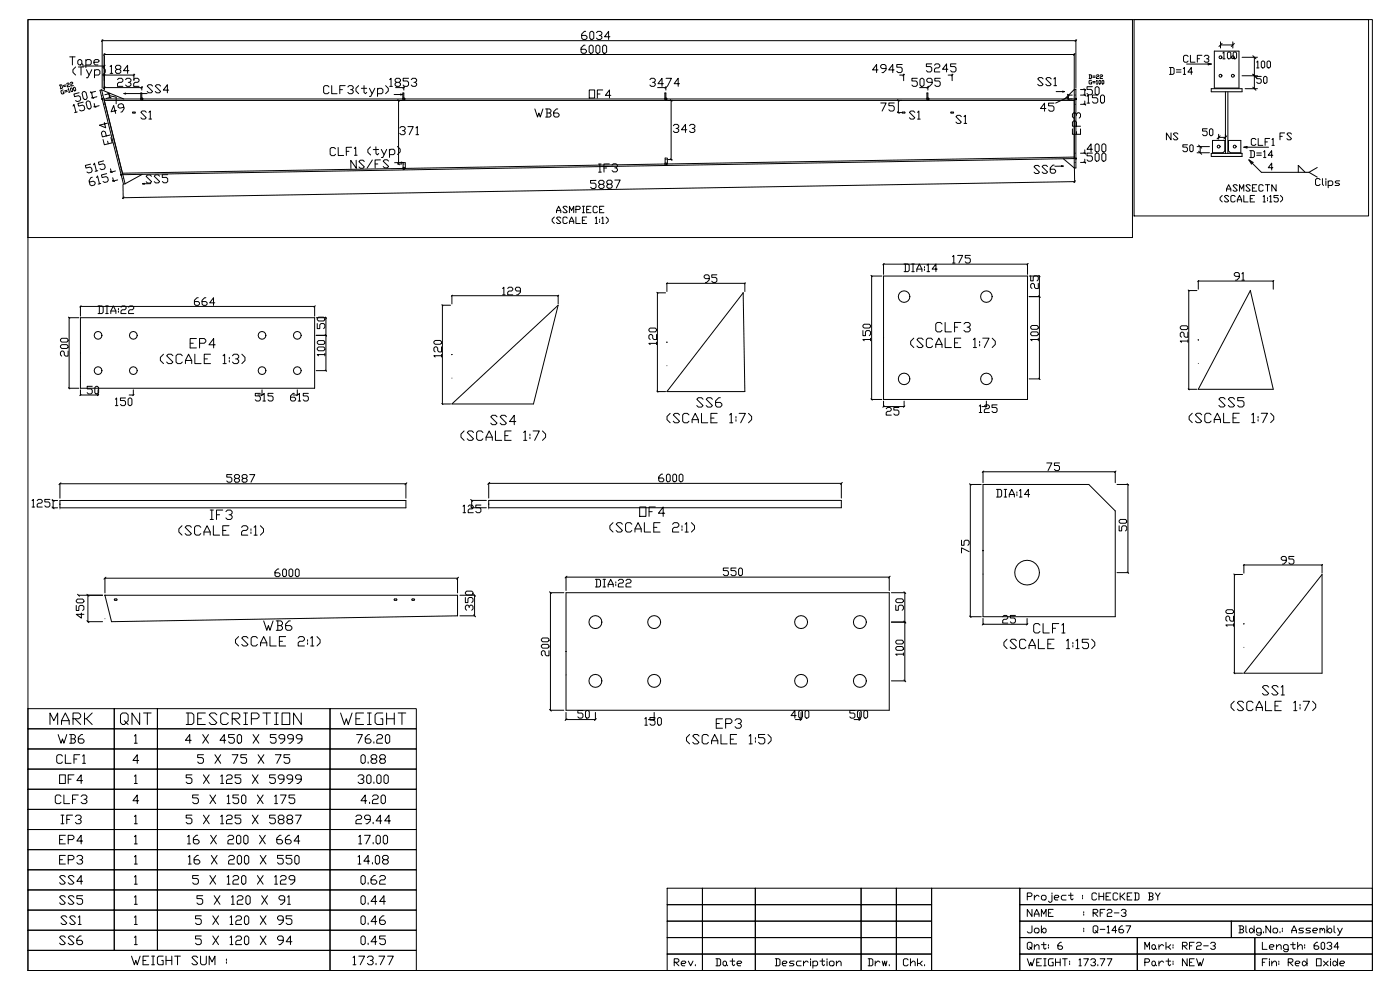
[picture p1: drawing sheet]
<svg xmlns="http://www.w3.org/2000/svg" width="420mm" height="297mm" viewBox="0 0 420 297" stroke-linecap="round" stroke-linejoin="round" font-family="sans-serif">
<g fill="none" stroke="#000" stroke-width=".3">
<path d="M8.4 5.9h403.2v285.1h-403.2zM8.4 5.9h331.2v65.3h-331.2zM20.9 17.1h1.6M21.7 17.1v2.4M23.3 18.3l.4-.4h.4l.4 .4v.8l-.4 .4h-.4l-.4-.4zM24.5 19.1l.4 .4M24.6 19.8h6.7M25.8 18.3l.4-.4h.8l.4 .4v.8l-.4 .4h-1.2M25.8 17.9v2.4M28.2 18.7h1.2l.4-.4-.4-.4h-.8l-.4 .4v.8l.4 .4h.8M30.6 11.9v14.5M30.6 12.2h292.1"/>
<path d="M30.9 12l-.5 .4M31.3 16v11M31.3 16.3h290.9M31.5 16.1l-.5 .5M31.5 19.6l-.5 .4M33 20l.4-.4v2.4M175.5 13.6h-.4l-.8 .8v1.2l.4 .4h.8l.4-.4v-.4l-.4-.4h-1.2M175.7 9.4h-.5l-.8 .8v1.2l.4 .4h.9l.4-.4v-.4l-.4-.4h-1.3M176.7 14l.4-.4h.4l.4 .4v1.6l-.4 .4h-.4l-.4-.4zM177.3 9.4h.4l.4 .4v1.6l-.4 .4h-.4l-.4-.4v-1.6zM178.7 14l.4-.4h.4l.4 .4v1.6l-.4 .4h-.4l-.4-.4zM178.9 9.8l.4-.4h.8l.4 .4v.4l-.4 .4h-.4"/>
<path d="M180.1 10.6l.4 .4v.4l-.4 .4h-.8l-.4-.4M180.7 14l.4-.4h.4l.4 .4v1.6l-.4 .4h-.4l-.4-.4zM182.9 11h-1.6l1.2-1.6v2.4M270.6 19.3h-1.7v.9h1.3l.4 .4v.8l-.4 .4h-.9l-.4-.4M279.4 19.2h-1.6v.8h1.2l.4 .4v.8l-.4 .4h-.8l-.4-.4M280.2 19.6l.4-.4h.8l.5 .4v.4l-.5 .4h-.8l-.4 .4v.8h1.7M286.7 19.2h-1.6v.8h1.2l.4 .4v.8l-.4 .4h-.8l-.4-.4M322.2 16v10.7M322.4 16.1l-.5 .5M322.7 11.9v14.5M322.9 12l-.5 .4M340.1 5.9h70.3v58.9h-70.3z"/>
<path d="M355.9 19.2h7.3M356.3 16.9l-.3-.3h-.7l-.4 .3v1.4l.4 .4h.7l.3-.4M357 16.6v2.1h1.4M359.1 17.6h.7M360.5 16.6h-1.4v2.1M361.1 16.9l.4-.3h.7l.3 .3v.4l-.3 .3h-.4M362.2 17.6l.3 .4v.3l-.3 .4h-.7l-.4-.4M362.3 19l.9 .2-.9 .2zM364.2 15.3h7.4v11.1h-7.4zM366 12.6v1.8M366 13.5h3.7M366.5 13l-.9 .9"/>
<path d="M366.7 15.9l.4-.3v2M366.7 17.6h.7M368.4 15.6h.4l.3 .3v1.4l-.3 .3h-.4l-.3-.3v-1.4zM369.7 12.6v1.8M369.8 15.9l.4-.3h.3l.3 .3v1.4l-.3 .3h-.3l-.4-.3zM370.2 13l-.9 .9M372.5 17.2h4.6M375.7 16.7l.9 .9M376.2 17.2v9.4M376.9 18.6l.3-.3v2.1M378.2 18.6l.4-.3h.3l.4 .3v1.4l-.4 .4h-.3l-.4-.4zM380 18.6l.3-.3h.4l.3 .3v1.4l-.3 .4h-.4l-.3-.4z"/>
<path d="M17.8 25.6h.8l.1 .7-.6 .3M18 25.5l.3 1.1M18.9 27l-.6 .3 .1 .8h.8l-.1-.6-.2 .1M19.7 25.5l-.7 .1M19.8 25.8l-.7 .2M20 25.2l.5-.3 .3 .3-.5 .3-.1 .6 .7-.2M20.1 27.1l-.7 .2M20.2 27.4l-.7 .2M20.4 26.8l.1-.2 .3 1.1M21 27.6l-.4 .1M21.1 24.9l.5-.3 .2 .3-.5 .3v.6l.7-.2M21.3 26.4l.4 .1v.9l-.4-.1z"/>
<path d="M21.9 31.8l.3-.5 .6 2.4M22.1 26.2l.4 .1 .1 .9-.4-.1zM22.7 20.1l-.8 .8v.8l.8 .8M23.2 33.6l-.8 .2M23.5 20.1h1.6M23.7 27.8l-1.5 .4 .2 .8 1.1-.3 .5 .3 .2 .8-.3 .5-.8 .2-.5-.3M24.3 20.1v2.4M24.9 27.5l.4-.1 .5 .3 .4 1.6-.3 .5-.4 .1-.5-.3-.4-1.6zM24.9 30.6l-1.5 .4 .2 .8 1.1-.3 .5 .3 .2 .8-.3 .5-.8 .2-.4-.3M25.9 20.9l.8 1.6M26.1 30.3l.4-.1 .5 .3 .4 1.6-.3 .5-.4 .1-.5-.3-.4-1.6zM27.1 27.5l.6 .4"/>
<path d="M27.4 27.7l.4 1.6M27.5 29.1l.6 .4M27.5 20.9l-1.2 2.4h-.4M28.2 31.8l.6 .4M28.2 31l.3 1M28.3 21.3l.4-.4h.8l.5 .4v.8l-.5 .4h-1.2M28.3 20.9v2.4M28.7 27.4l-1.6 .4M29.1 29l-1.6 .4M29.7 31.7l-1.5 .4M30.5 26.9l7 28.2M30.5 26.9l-.5 .2 7 28.1 .5-.1"/>
<path d="M30.5 26.9l6.6 2.8M30.8 20.1l.8 .8v.8l-.8 .8M31.3 22.5h8.9M31.3 26.3h11.2M31.3 36.7l.4 1.6-1.9-.8 2.4-.6M31.5 22.3l-.5 .5M31.5 26l-.5 .5M32.3 27.9l.6 .4M32.6 28.1l.4 1.1M32.7 29.1l.6 .3M32.9 28.7h.1M32.9 28.1l-1.5 .3"/>
<path d="M32.9 28.7l1.9 .4v2M33 22h.8M33.3 29.2l-1.5 .3M34.9 33.1l-1.6 .4 .8-1.8 .6 2.3M35 20.8l-.4-.4v-.4l.4-.4h.8l.4 .4v.4l-.4 .4h-.8l-.4 .4v.4l.4 .4h.8l.4-.4v-.4l-.4-.4M35.2 23.9l.4-.4h.8l.5 .4v.4l-.5 .4h-.8l-.4 .4v.8h1.7M37.1 32.2l-1.1 .2-.5-.2-.1-.4 .3-.5 .7-.2 .5 .3 .3 1.1-.6 1-.3 .1M37.2 28.1h6.9M37.2 28.1l.5-.2v.3zM37.7 23.9l.4-.4h.8l.4 .4v.4l-.4 .4h-.4M38.7 21.2h-1.6l1.2-1.6v2.4M38.9 24.7l.4 .4v.4l-.4 .4h-.8l-.4-.4"/>
<path d="M39.8 33.7l.8 .1-.7 .1zM40.1 23.9l.4-.4h.8l.4 .4v.4l-.4 .4h-.8l-.4 .4v.8h1.6M40.2 22.2v2M40.4 22.3l-.5 .5M42.2 29.7v-1.8h.3v1.8M42.5 26v1M42.8 26l-.5 .5M43.9 33.7l-.4-.4h-.9l-.4 .4 1.7 1.6-.4 .4h-.9l-.4-.4M44.7 33.7l.4-.4v2.4M44.7 35.7h.8M45.8 25.8l-.4-.4h-.9l-.4 .4 1.7 1.6-.4 .4h-.9l-.4-.4M48.2 25.8l-.4-.4h-.8l-.4 .4 1.6 1.6-.4 .4h-.8l-.4-.4"/>
<path d="M50.6 27h-1.6l1.2-1.6v2.4M98.7 26.1l-.4-.4h-.8l-.4 .4v1.6l.4 .4h.8l.4-.4M99.5 25.7v2.4h1.6M101.9 26.9h.8M103.5 25.7h-1.6v2.4M104.3 26.1l.4-.4h.8l.4 .4v.4l-.4 .4h-.4M105.5 26.9l.4 .4v.4l-.4 .4h-.8l-.4-.4M107.6 25.7l-.9 .8v.8l.9 .8M108.4 26.5h1.6M109.2 25.7v2l.4 .4 .4-.4M110.8 26.5l.8 1.6M112.4 26.5l-1.2 2.4h-.4"/>
<path d="M113.2 26.9l.4-.4h.8l.4 .4v.8l-.4 .4h-1.2M113.2 26.5v2.4M115.6 25.7l.8 .8v.8l-.8 .8M116.9 23.9l.4-.4v2.4M116.9 25.9h.8M118.2 28.3h2.5M118.6 26.3h2.5M118.9 24.7l-.4-.4v-.4l.4-.4h.8l.4 .4v.4l-.4 .4h-.8l-.4 .4v.4l.4 .4h.8l.4-.4v-.4l-.4-.4M119.3 29.9l.5 .5M119.5 30.1v19.1M119.9 38.4l.4-.4h.8l.4 .4v.4l-.4 .4h-.4M120.2 28.2l.5 .1-.5 .2z"/>
<path d="M120.8 29.7v-1.8h.3v1.8M121.1 26v1M121.1 39.2l.4 .4v.4l-.4 .4h-.8l-.4-.4M121.4 26l-.5 .5M122.3 38h1.6l-1.2 2.4M122.5 23.5h-1.6v.8h1.2l.4 .4v.8l-.4 .4h-.8l-.4-.4M123.3 23.9l.4-.4h.8l.4 .4v.4l-.4 .4h-.4M124.5 24.7l.4 .4v.4l-.4 .4h-.8l-.4-.4M124.7 38.4l.4-.4v2.4M160.4 32.7l.8 2.4 .4-1.2 .4 1.2 .8-2.4M163.6 32.7h1.2l.4 .4v.4l-.4 .4M164 33.9h.8l.4 .4v.4l-.4 .4h-1.2"/>
<path d="M164 32.7v2.4M167.3 32.7h-.4l-.8 .8v1.2l.4 .4h.8l.4-.4v-.4l-.4-.4h-1.2M176.7 27h1.6v2.4h-1.6zM179.1 28.2h.8M180.8 27h-1.7v2.4M183.2 28.6h-1.6l1.2-1.6v2.4M194.9 23.9l.4-.4h.8l.4 .4v.4l-.4 .4h-.4M196.1 24.7l.4 .4v.4l-.4 .4h-.8l-.4-.4M197.2 26.3h2.5M198.9 25.1h-1.6l1.2-1.6v2.4M199.4 29.7v-1.8h.3v1.8M199.7 26v1"/>
<path d="M199.7 23.5h1.7l-1.3 2.4M199.9 26l-.5 .5M201 29.9l.5 .5M201.3 30.1v17.7M201.9 37.7l.4-.4h.8l.5 .4v.4l-.5 .4h-.4M203.1 38.5l.5 .4v.4l-.5 .4h-.8l-.4-.4M203.8 25.1h-1.6l1.2-1.6v2.4M206 38.9h-1.6l1.2-1.6v2.4M206.8 37.7l.4-.4h.8l.4 .4v.4l-.4 .4h-.4M208 38.5l.4 .4v.4l-.4 .4h-.8l-.4-.4M263.3 21h-1.6l1.2-1.7v2.5M264.1 30.9h1.7l-1.3 2.4"/>
<path d="M265.7 20.6h-1.2l-.4-.4v-.4l.4-.5h.8l.4 .5v1.2l-.8 .8h-.4M268.1 21h-1.6l1.2-1.7v2.5M268.2 30.9h-1.6v.8h1.2l.4 .4v.8l-.4 .4h-.8l-.4-.4M269.1 33.8h1.3M269.2 29.9l.5 .5M269.2 33.5l.5 .5M269.4 30.1v3.7M269.8 22.5h1.2M270.6 33.7l.8 .1-.7 .1zM271 22.2v2M271.2 22.3l-.4 .5M274.3 33.7l-.4-.4h-.8l-.4 .4 1.6 1.6-.4 .4h-.8l-.4-.4"/>
<path d="M275.1 23.5h-1.6v.8h1.2l.4 .4v.8l-.4 .4h-.8l-.4-.4M275.2 33.7l.4-.4v2.4M275.2 35.7h.8M275.8 26.3h2.5M275.9 23.9l.4-.4h.4l.4 .4v1.6l-.4 .4h-.4l-.4-.4zM278 29.7v-1.8h.3v1.8M278.3 26v1M278.5 26l-.5 .5M279.5 24.7h-1.2l-.4-.4v-.4l.4-.4h.8l.4 .4v1.2l-.8 .8h-.4M282 23.5h-1.7v.8h1.3l.4 .4v.8l-.4 .4h-.9l-.4-.4M284.3 20.8h-1.6l1.2-1.6v2.4M284.4 22.5h1.1"/>
<path d="M285.1 33.7l.9 .1-.8 .1zM285.5 22.2v2M285.8 22.3l-.5 .5M288.3 35l-.4-.4h-.8l-.4 .4 1.6 1.6-.4 .4h-.8l-.4-.4M289.1 35l.4-.4v2.4M289.1 37h.8M312.8 23.7l-.4-.4h-.8l-.4 .4 1.6 1.6-.4 .4h-.8l-.4-.4M313.7 32.5h-1.7l1.3-1.6v2.4M315.2 23.7l-.4-.4h-.8l-.4 .4 1.6 1.6-.4 .4h-.8l-.4-.4M316.1 23.7l.4-.4v2.4M316.1 25.7h.8M316.1 30.9h-1.6v.8h1.2l.4 .4v.8l-.4 .4h-.8l-.4-.4"/>
<path d="M316.7 27.5h2.5M318.7 27.3l.5 .2-.5 .1zM320.1 28.5h1.5M320.1 28.3l.5 .5M320.1 29.4l.5 .5M320.3 29.1h.1M320.3 29.1l-3.7 1.8M320.4 28.5v1.2M321.6 38.7v1.6h2.4v-1.6M322.2 26.9v23.5M322.2 29.7h-290.9v.4h290.9M322.2 26.9h.5v23.5h-.5"/>
<path d="M322.2 26.9l-2.9 2.8M322.8 37.8v-1.2l-.4-.4h-.4l-.4 .4v1.2h2.4M322.8 34.6v-.4l-.4-.4h-.4l-.4 .4v.8l.4 .4M322.8 34.2l.4-.4h.4l.4 .4v.8l-.4 .4M322.8 39.5v.8M324 26.9h1.6M324 28.5h1.6M324 31.3h1.6M325.1 26.6l.5 .5M325.1 28.3l.5 .5M325.1 31l.5 .5M325.3 26.9v1.6"/>
<path d="M325.3 30.3v1M326 28.9l.4-.4v2.4M326 30.9h.8M326.6 22.4l.7 .2v.8l-.7 .1M326.8 22.4v1.1M327.3 24.1l-.7 .2v.7l.7 .2v-.6h-.1M327.6 26h-1.6v.8h1.2l.4 .4v.8l-.4 .4h-.8l-.4-.4M327.7 24.5h.7M327.7 24.8h.7M327.7 22.8h.7M327.7 23.2h.7M328.8 26h.4l.4 .4v1.6l-.4 .4h-.4l-.4-.4v-1.6z"/>
<path d="M328.8 24.3l.2-.2v1.1M328.8 22.6l.2-.2 .6 .2-.2 .4-.6 .2v.3h.8M328.8 25.2h.4M329.2 28.5h-1.6v.8h1.2l.4 .4v.8l-.4 .4h-.8l-.4-.4M329.7 24.1l.4 .2-.2 .9-.3-.2zM329.9 22.6l.2-.2 .6 .2-.2 .4-.6 .2v.3h.8M330.4 28.5h.4l.4 .4v1.6l-.4 .4h-.4l-.4-.4v-1.6zM330.5 24.3l.2-.2 .3 .2-.2 .9-.3-.2zM350.7 20.2h1.1l.3 .4v1.4l-.3 .3h-1.1M351.1 20.2v2.1M351.2 39.9v2l-1.4-2v2M352.8 20.9h1.4"/>
<path d="M352.8 21.6h1.4M354.9 20.6l.3-.4v2.1M354.9 22.3h.7M357.6 21.6h-1.4l1.1-1.4v2.1M362 38.6h-1.4v.7h1.1l.3 .3v.7l-.3 .4h-.7l-.4-.4M362.7 39l.4-.4h.3l.3 .4v1.3l-.3 .4h-.3l-.4-.4zM363.2 26.6h9.3v.9h-9.3zM367.5 27.5v18.5M368.2 27.5v18.5M372.5 22.7h4.6M373.4 26.6h3.7M375.7 22.3l.9 .9"/>
<path d="M375.7 26.1l.9 1M376.9 20.4h.7M378.2 22.9h-1.3v.7h1l.3 .3v.7l-.3 .4h-.7l-.3-.4M378.9 23.3l.4-.4h.3l.4 .4v1.3l-.4 .4h-.3l-.4-.4zM385.2 39.9h-1.3v2M27.2 49.2l-1.6 .4 .2 .8 1.2-.3 .5 .3 .1 .8-.2 .5-.8 .2-.5-.3M27.7 53.1l-.4 .1-.6 1 .3 1.2 .5 .3 .8-.2 .3-.5-.1-.4-.5-.3-1.2 .3M28 49.4l.3-.5 .6 2.4M29 53.2l.2-.4 .6 2.3M29.3 51.2l-.8 .2M30.2 55l-.8 .2M31.1 48.2l-1.6 .4 .2 .8 1.2-.3 .5 .3 .2 .8-.3 .5-.8 .2-.5-.3"/>
<path d="M32 52.1l-1.6 .4 .2 .7 1.2-.2 .5 .2 .2 .8-.3 .5-.8 .2-.5-.3M32.3 42.3l.2 .8M33.1 40.5l-2.4 .6-.3-1.2 .3-.5 .4-.1 .5 .3 .3 1.2M33.1 51.4l.6 .4M33.1 50.6l.3 1M33.3 41.3l.3 1.5-2.3 .6-.4-1.6M33.7 54.1l.6 .3M33.8 53.3l.2 1M34.6 51.3l-1.5 .4M35.3 54l-1.5 .3M36.8 51.9l285.4-4.8v.4l-285.4 4.9zM36.9 55.3l.1 4.3"/>
<path d="M37.2 59l-.5 .5M42.6 52.3l-5.1 2.8M42.7 55.1l.5-.1v.2zM45.2 55.1h-2.5M45.4 52.9l-.4-.4h-.8l-.4 .4 1.7 1.6-.4 .4h-.8l-.5-.4M47.9 52.8l-.5-.4h-.8l-.4 .4 1.7 1.6-.4 .4-.8 .1-.4-.4M50.3 52.4h-1.6v.8h1.2l.4 .4v.8l-.4 .4h-.8l-.4-.4M100.6 44.6l-.4-.4-.8 .1-.4 .4v1.6l.4 .4h.8l.4-.4M101.4 44.2l.1 2.4h1.6M104.7 45.4h-.8M105.5 44.2h-1.7l.1 2.4M106.3 44.5l.4-.4v2.5"/>
<path d="M106.8 48.1l.1 2.4-1.7-2.4v2.4M107.1 46.5l-.8 .1M109.2 48.4l-.4-.4h-.8l-.4 .5 1.7 1.5-.4 .5h-.8l-.4-.4M111.1 44.1l-.8 .8v.8l.8 .8M111.7 48l-1.6 2.4M112.7 44l.1 2 .4 .4 .4-.4M113.3 49.2h-.8M113.5 44.8h-1.6M114.1 47.9l-1.6 .1v2.4M114.4 44.8l.8 1.6M116 44.8l-1.2 2.4h-.4M116.5 48.3l-.4-.4h-.8l-.4 .4 1.6 1.6-.4 .4h-.8l-.4-.4"/>
<path d="M116.8 44.8v2.4M116.8 45.2l.4-.4 .8-.1 .4 .4v.9l-.4 .4h-1.2M119.2 43.9l.8 .8v.8l-.8 .8M119.2 49.2h1.3M119.3 48.9l.5 .5M120.3 48.6l.5 .1-.5 .2zM120.8 48.7l-2.5 .1M121.3 48.7h-.4v1.8M121.6 48.7v1.8M124.7 40.4h.9M178.7 54.1h-1.6v.8h1.2l.4 .4 .1 .8-.4 .4h-.9l-.4-.4M179.9 49.2v2.4"/>
<path d="M180.3 49.2h-.8M180.3 51.6h-.8M180.8 55.3l.4 .4v.4l-.4 .4h-.8l-.4-.4v-.4l.4-.4h.8l.4-.4-.1-.4-.4-.4h-.8l-.4 .4v.4l.5 .4M181.9 50.4h-.8M182.7 49.1l-1.6 .1v2.4M183.2 55.2l.4 .4v.4l-.4 .4-.8 .1-.4-.4v-.4l.4-.5h.8l.4-.4v-.4l-.4-.4h-.8l-.4 .4v.4l.4 .4M183.5 49.5l.4-.4h.8l.4 .4 .1 .4-.4 .4h-.4M184.4 54h1.6l-1.2 2.4M184.8 50.3l.4 .4v.4l-.4 .4h-.8l-.4-.4M199.9 47.4h-.4v1.8M200.1 47.4v1.8M200.3 47.8h1.3"/>
<path d="M201 47.6l.5 .5M311.7 50l-.4-.4h-.8l-.4 .4 1.6 1.6-.4 .4h-.8l-.4-.4M314.1 50l-.4-.4h-.8l-.4 .4 1.7 1.6-.4 .4h-.8l-.5-.4M316.1 49.5h-.4l-.8 .8 .1 1.3 .4 .4 .8-.1 .4-.4v-.4l-.4-.4h-1.2M318.3 49.7l.5 .1-.5 .1zM318.8 49.8l-2.4 .1M318.9 47.6l3.3 2.8M322.2 50.5l.1 4.3M322.3 54.5l-285.4 4.8M322.5 54.2l-.5 .5M324 48.7h1.6M324 45.9h1.6"/>
<path d="M325.1 45.7l.5 .5M325.1 48.5l.5 .5M325.3 45v.9M325.3 47.7v1M327.6 44.8h-1.6l1.2-1.7v2.5M327.6 45.9h-1.6v.8h1.2l.4 .4v.8l-.4 .4h-.8l-.4-.4M328.4 46.3l.4-.4h.4l.4 .4v1.6l-.4 .4h-.4l-.4-.4zM328.8 43.1h.4l.4 .5v1.6l-.4 .4h-.4l-.4-.4v-1.6zM330.4 43.6l.4-.5h.4l.4 .5v1.6l-.4 .4h-.4l-.4-.4zM330.4 46.3l.4-.4h.4l.4 .4v1.6l-.4 .4h-.4l-.4-.4zM353.2 40.2l-.3-.3h-.7l-.3 .3 1.3 1.4-.3 .3h-.7l-.3-.3M356.1 43.4h-1.4v.7h1.1l.3 .4v.6l-.3 .4h-.7l-.4-.4"/>
<path d="M356.8 43.8l.3-.4h.4l.3 .4v1.3l-.3 .4h-.4l-.3-.4zM359 45.8h3.7M359 44h3.7M359.5 45.3l.9 1M359.5 43.5l.9 .9M359.9 44v1.8M363.2 46h9.3v.9h-9.3zM363.6 42.1h3.7v3.2l-.5 .5h-3.2zM365.5 40.3v1.4M365.5 41.2h2M365.9 40.7l-.9 1M366.5 58.6l-.6 .7v.6l.6 .7"/>
<path d="M367.8 57.3v-.6l.7-1.3 .6 1.3v.6M367.8 56.7h1.3M368 40.7l-1 1M368.4 42.1h3.7v3.7h-3.1l-.6-.5zM368.5 58.9l-.3-.3h-.7l-.3 .3 1.3 1.3-.3 .4h-.7l-.3-.4M370.4 58.9l-.3-.3h-.7l-.3 .3v1.3l.3 .4h.7l.3-.4M371.1 55.7l-.4-.3h-.6l-.3 .3 1.3 1.3-.4 .3h-.6l-.3-.3M371.1 59.9h1.3M371.7 57.3v-1.9l.7 1.3 .6-1.3v1.9M373 58.6v2h1.3M373 44.1h7.4M373 44.1l1-.2v.5z"/>
<path d="M374.6 47.9l1.2 .8-.5 .5zM374.6 47.9l3.7 3.8h14.3M374.8 45.2h1l.4 .3v1.4l-.4 .3h-1M374.9 55.7l-.3-.3h-.6l-.4 .3 1.3 1.3-.3 .3h-.6l-.4-.3M374.9 59.6h.7M375.2 45.2v2M375.6 56.4h.6M376.2 58.6h-1.3v2h1.3M376.6 41.9l-.3-.4h-.7l-.3 .4v1.3l.3 .4h.7l.3-.4M376.9 55.4h-1.3v1.9h1.3M376.9 45.9h1.4M376.9 46.6h1.4"/>
<path d="M377.3 41.5v2.1h1.4M378.8 55.7l-.3-.3h-.7l-.3 .3v1.3l.3 .3h.7l.3-.3M378.8 58.9l.3-.3v2M379 45.5l.3-.3v2M379 47.2h.6M379.4 42.6h.7M379.5 55.4h1.3M380.1 55.4v1.9M380.1 59.3v.3M380.1 59.9v.3M380.8 58.9l.3-.3v2M380.8 41.5h-1.4v2.1"/>
<path d="M381.5 41.9l.3-.4v2.1M381.5 43.6h.7M381.7 46.6h-1.4l1.1-1.4v2M381.7 50.3h-1.4l1.1-1.4v2.1M382.7 55.4v1.9l-1.3-1.9v1.9M383.3 58.6h-1.2v.7h.9l.3 .3v.6l-.3 .4h-.6l-.3-.4M383.9 40.9h.7M384 58.6l.6 .7v.6l-.6 .7M387.3 40.2l-.3-.3h-.7l-.4 .3 1.4 1.4-.3 .3h-.7l-.4-.3M389.3 51.7v-2.1l2.1 2.1M392.6 51.7l2.4 1.4M395 50.2l-2.4 1.5"/>
<path d="M395.9 53.9l-.3-.4h-.7l-.4 .4v1.4l.4 .3h.7l.3-.3M396.6 53.5v1.8l.3 .3M397.6 53.5v.4M397.6 54.2v1.4M398.3 54.6l.4-.4h.6l.4 .4v.7l-.4 .3h-1M398.3 54.2v2.1M401.8 54.2h-1.1l-.3 .4 .3 .3h.7l.4 .4-.4 .3h-1M166.2 65.1l-.6 .6v.7l.6 .6M166.9 63.8v-.7l.6-1.2 .7 1.2v.7M166.9 63.1h1.3M168.2 65.4l-.3-.3h-.7l-.3 .3 1.3 1.3-.3 .3h-.7l-.3-.3M170.1 62.2l-.3-.3h-.6l-.4 .3 1.3 1.3-.3 .3h-.6l-.4-.3"/>
<path d="M170.1 65.4l-.3-.3h-.6l-.4 .3v1.3l.4 .3h.6l.3-.3M170.8 63.8v-1.9l.6 1.2 .7-1.2v1.9M170.8 67v-.6l.6-1.3 .7 1.3v.6M170.8 66.4h1.3M172.7 62.8h1l.3-.6-.3-.3h-1v1.9M172.7 65.1v1.9h1.3M174.6 61.9h.7M174.6 63.8h.7M174.6 66.1h.7M175 61.9v1.9M175.9 65.1h-1.3v1.9h1.3M175.9 62.8h.7"/>
<path d="M177.2 61.9h-1.3v1.9h1.3M178.5 65.4l.3-.3v1.9M178.5 67h.7M179.2 62.2l-.4-.3h-.6l-.3 .3v1.3l.3 .3h.6l.4-.3M179.8 62.8h.7M179.8 65.7v.4M179.8 66.4v.3M180.5 65.4l.3-.3v1.9M180.5 67h.6M181.1 61.9h-1.3v1.9h1.3M181.8 65.1l.6 .6v.7l-.6 .6M265.2 79l-.4 .4"/>
<path d="M271.1 79.2h1.2l.4 .3v1.6l-.4 .4h-1.2M271.5 79.2v2.3M273.8 79.2v2.3M277.2 79.9v.4M278 79.5l.4-.3v2.3M285.7 77l.3-.4v2.3M285.7 78.9h.7M287.2 76.6h1.5l-1.1 2.3M291 76.6h-1.5v.8h1.1l.4 .3v.8l-.4 .4h-.7l-.4-.4M308.4 79l-.5 .4M371.1 60.6v-.7l.6-1.3 .7 1.3v.7M378.8 60.6h.7"/>
<path d="M380.8 60.6h.6M20.5 95.1l.4 .4M20.7 95.3h3M20.7 95.3v21.1M24.1 91.9v2.9M24.1 95.3h70.3v21.1h-70.3zM24.1 91.9h70.3M24.3 91.7l-.4 .4M29.4 91.7h1.2l.3 .4v1.5l-.3 .4h-1.2M29.8 91.7v2.3M31.7 91.7h.8M31.7 94h.8"/>
<path d="M32.1 91.7v2.3M33.2 94v-.7l.8-1.6 .8 1.6v.7M33.2 93.3h1.6M35.5 92.5v.4M35.5 93.3v.3M36.3 92.1l.4-.4h.7l.4 .4v.4l-.4 .4h-.7l-.4 .4v.7h1.5M38.6 92.1l.4-.4h.7l.4 .4v.4l-.4 .4h-.7l-.4 .4v.7h1.5M59.4 89.3h-.3l-.8 .7v1.2l.4 .4h.7l.4-.4v-.4l-.4-.4h-1.1M61.7 89.3h-.3l-.8 .7v1.2l.4 .4h.7l.4-.4v-.4l-.4-.4h-1.1M64.4 90.8h-1.5l1.1-1.5v2.3M94.4 91.9v2.9M94.6 91.7l-.4 .4"/>
<path d="M94.8 95.3h2.9v15.8h-2.9M95.1 97v1.5h.8v-1.1l.4-.4h.7l.4 .4v.8l-.4 .3M95.1 95.5l.4-.4h1.5l.4 .4v.4l-.4 .3h-1.5l-.4-.3zM97.5 95.1l.4 .4M132.5 91.4l.3 .3M132.7 91.5h2.4M132.7 91.5v29.6M135.5 91.1v-2.4h31.9v2.4M135.7 88.5l-.3 .3M150.7 86.5l.4-.4v2.3M150.7 88.4h.8M152.3 86.5l.3-.4h.8l.4 .4v.4l-.4 .4h-.8l-.3 .3v.8h1.5"/>
<path d="M156.1 87.3h-1.2l-.4-.4v-.4l.4-.4h.8l.4 .4v1.1l-.8 .8h-.4M167.6 88.5l-.4 .3M194.6 98.8l.4-.4h1.5l.4 .4v.3l-.4 .4h-1.5l-.4-.4zM197 87.6l.3 .4M197.1 87.8h2.5M197.2 87.8v29.6M200 87.4v-2.5l23.4 .1v2.4M200.2 84.8l-.4 .3M212.7 83.6h-1.2l-.3-.4v-.4l.3-.4h.8l.4 .4v1.1l-.8 .8h-.4M215 82.4h-1.5v.8h1.1l.4 .4v.7l-.4 .4h-.8l-.3-.4M222.9 87.8h.1M222.9 87.8l.5 29.6h-23.4z"/>
<path d="M223.5 84.8l-.3 .3M258.8 99.1v1.6h.7v-1.2l.4-.4h.8l.4 .4v.8l-.4 .4M258.8 97.6l.4-.4h1.5l.4 .4v.4l-.4 .4h-1.5l-.4-.4zM261.2 82.6l.4 .4M261.4 82.8h3.1M261.4 82.8v37M265 82.3v-3.1h43.1v3.1M265 82.8h43.1v37h-43.1zM273.4 81.5h.8M275 81.5v-.8l.7-1.5 .8 1.5v.8M275 80.7h1.5M277.2 80.7v.4"/>
<path d="M278 81.5h.8M281.1 80.7h-1.6l1.2-1.5v2.3M282.5 97.2l-.5-.5h-.9l-.5 .5v1.8l.5 .5h.9l.5-.5M283.4 96.7v2.8h1.9M286.3 98.1h.9M288.1 96.7h-1.8v2.8M289.1 97.2l.5-.5h.9l.5 .5v.4l-.5 .5h-.5M290.5 98.1l.5 .5v.4l-.5 .5h-.9l-.5-.5M308.6 82.8h3.1v30.8h-3.1M308.6 88.9h3.1M309.1 82.7v1.5h.8v-1.1l.3-.4h.8l.4 .4v.7l-.4 .4M309.1 98l.4-.4h1.5l.4 .4v.4l-.4 .3h-1.5l-.4-.3z"/>
<path d="M309.5 99.5h1.5l.4 .4v.4l-.4 .4h-1.5l-.4-.4v-.4zM311.4 85v1.5h-.8l-.4-.4v-.7l-.3-.4h-.4l-.4 .4v.7l.4 .4M311.5 88.7l.4 .5M311.5 82.6l.4 .4M353.9 98.1l.4-.4h1.6l.3 .4v.4l-.3 .3h-1.6l-.4-.3zM356.2 99.6v1.5h-.7l-.4-.4v-.7l-.4-.4h-.4l-.4 .4v.7l.4 .4M356.3 87l.4 .3M359 87.1h-2.5v29.6h2.5M359.4 86.7v-2.4h22.4v2.4M359.5 84.1l-.3 .3M371.7 82.9h-1.2l-.4-.4v-.4l.4-.4h.8l.4 .4v1.1l-.8 .8h-.4M372.4 82.1l.4-.4v2.3"/>
<path d="M372.4 84h.8M375 87.1h.1M375 87.1l6.8 29.6h-22.4zM382 84.1l-.3 .3M18.1 103.7l.4-.4h1.5l.4 .4v.4l-.4 .4h-1.5l-.4-.4zM18.1 101.8l.4-.4h1.5l.4 .4v.4l-.4 .4h-1.5l-.4-.4zM20.4 105.3v1.5h-.7l-.4-.4v-.8l-.4-.3h-.4l-.4 .3v.8l.4 .4M20.5 116.2l.4 .4M20.7 116.4h3M24.1 116.9v1.6l5.3-.1v-1.5M24.1 112.9h.1M24.1 105.8v.1"/>
<path d="M24.3 118.2l-.4 .4M27.7 115.8h-1.6v.8h1.2l.4 .4v.8l-.4 .3h-.8l-.4-.3M28.8 115.8h.4l.4 .4v1.6l-.4 .3h-.4l-.4-.3v-1.6zM29.6 118.2l-.4 .4M34.6 119.7l.4-.4v2.3M37.7 119.3h-1.6v.8h1.2l.4 .4v.7l-.4 .4h-.8l-.4-.4M38.4 119.7l.4-.4h.4l.4 .4v1.5l-.4 .4h-.4l-.4-.4zM40 116.9v1.5h-1.3M40.2 118.2l-.4 .4M49 106.2l-.9 1v.9l.9 .9M51.9 106.7l-.5-.5h-1l-.4 .5 1.9 1.9-.5 .4h-1l-.4-.4M54.7 106.7l-.5-.5h-.9l-.5 .5v1.9l.5 .4h.9l.5-.4"/>
<path d="M55.6 109v-.9l1-1.9 .9 1.9v.9M55.6 108.1h1.9M57 102.9h1M58.4 106.2v2.8h1.9M58.9 101.5h-1.9v2.8h1.9M59.8 102.9h1.5l.4-.4v-.5l-.4-.5h-1.5v2.8M61.3 107.6h.9M63.1 106.2h-1.8v2.8h1.8M64.5 103.4h-1.8l1.4-1.9v2.8M66.9 106.7l.5-.5v2.8M66.9 109h.9M68.8 107.2v.4"/>
<path d="M68.8 108.1v.5M69.7 106.7l.5-.5h.9l.5 .5v.5l-.5 .4h-.4M71.1 107.6l.5 .5v.5l-.5 .4h-.9l-.5-.4M72.5 106.2l1 1v.9l-1 .9M78.1 118h-1.5v.7h1.1l.4 .4v.8l-.4 .3h-.8l-.3-.3M78.6 116.9v1.5h-1.3M78.8 118.2l-.4 .4M78.8 118.3l.4-.3v2.2M81.9 118h-1.5v.7h1.1l.4 .4v.8l-.4 .3h-.7l-.4-.3M88.3 118h-.4l-.8 .7v1.2l.4 .3h.8l.4-.3v-.4l-.4-.4h-1.2M89.2 116.9v1.5h-1.3M89.4 118.2l-.4 .4"/>
<path d="M89.4 118.3l.4-.3v2.2M92.5 118h-1.6v.7h1.2l.4 .4v.8l-.4 .3h-.8l-.4-.3M94.8 100.6h2.9M95.1 104.4l.4-.4h1.5l.4 .4v.4l-.4 .4h-1.5l-.4-.4zM95.1 102.5l.4-.4h1.5l.4 .4v.4l-.4 .4h-1.5l-.4-.4zM97.4 106.3h-2.3l.4 .4M97.4 105.9v.8M97.5 100.4l.4 .4M97.5 110.9l.4 .4M130.5 102.1h1.5l.4 .4v.4l-.4 .3h-1.5l-.4-.3v-.4zM132.4 106.7h-2.3l.4 .4M132.4 104v1.5h-.8l-.3-.4v-.7l-.4-.4h-.4l-.4 .4v.7l.4 .4"/>
<path d="M132.4 106.3v.8M135.5 106.3h.1M135.5 106.3v.1M135.5 113.4h.1M196.9 103h-2.3l.4 .3M196.9 100.3v1.5h-.8l-.4-.4v-.7l-.3-.4h-.4l-.4 .4v.7l.4 .4M196.9 102.6v.7M197 117.3l.3 .3M197.1 117.4h2.5M200 102.6h.1M200 109.7h.1M210.8 119.7l-.4-.4h-1l-.4 .4 1.8 1.9-.4 .5h-1l-.4-.5"/>
<path d="M213.7 119.7l-.5-.4h-.9l-.5 .4 1.9 1.9-.5 .5h-.9l-.5-.5M216 119.3h-.5l-.9 .9v1.4l.5 .5h.9l.5-.5v-.5l-.5-.4h-1.4M261.1 101.8h-2.3l.4 .4M261.1 101.4v.8M261.2 119.6l.4 .4M261.4 119.8h3.1M265 108.3h.1M265 101.3h-.1M274 101.4l-.9 .9v1l.9 .9M276.9 101.9l-.5-.5h-.9l-.5 .5 1.9 1.8-.5 .5h-.9l-.5-.5M279.7 101.9l-.5-.5h-.9l-.5 .5v1.8l.5 .5h.9l.5-.5M280.6 104.2v-.9l1-1.9 .9 1.9v.9"/>
<path d="M280.6 103.3h1.9M283.4 101.4v2.8h1.9M286.3 102.8h.9M288.1 101.4h-1.8v2.8h1.8M291.9 101.9l.5-.5v2.8M291.9 104.2h.9M293.8 102.3v.5M293.8 103.3v.4M294.7 101.4h1.9l-1.4 2.8M297.5 101.4l1 .9v1l-1 .9M311.4 101.8h-2.3l.4 .4M311.4 101.4v.8"/>
<path d="M311.5 113.4l.4 .4M356.2 102.3h-2.3l.4 .4M356.2 101.9v.8M356.3 116.6l.4 .3M359.3 101.9h.1M359.4 109h.1M359.4 101.9l-.1 .1M367.4 119.7l-.4-.5h-1l-.5 .5 1.9 1.9-.4 .4h-1l-.5-.4M370.2 119.7l-.4-.5h-1l-.4 .5 1.8 1.9-.4 .4h-1l-.4-.4M373.1 119.2h-1.9v1h1.4l.5 .4v1l-.5 .4h-.9l-.5-.4M34.6 121.6h.8M78.8 120.2h.8"/>
<path d="M89.4 120.2h.8M132.5 121l.3 .3M132.7 121.1h2.4M135.5 121.1l31.9-29.6-7.4 29.6zM139.2 129.2l-1 1v.9l1 .9M142 129.7l-.5-.5h-.9l-.5 .5 1.9 1.9-.5 .4h-.9l-.5-.4M144.8 129.7l-.4-.5h-1l-.5 .5v1.9l.5 .4h1l.4-.4M145.8 132v-.9l.9-1.9 .9 1.9v.9M145.8 131.1h1.8M148.6 129.2v2.8h1.9M149.1 125l-.5-.5h-1l-.4 .5 1.9 1.9-.5 .4h-1l-.4-.4M151.4 130.6h.9"/>
<path d="M151.9 125l-.5-.5h-.9l-.5 .5 1.9 1.9-.5 .4h-.9l-.5-.4M153.3 129.2h-1.9v2.8h1.9M154.7 126.4h-1.9l1.4-1.9v2.8M157 129.7l.5-.5v2.8M157 132h1M158.9 130.2v.4M158.9 131.1v.5M159.9 129.2h1.8l-1.4 2.8M162.7 129.2l.9 1v.9l-.9 .9M201 124l-1 .9v.9l1 1M203.8 124.4l-.5-.4h-.9l-.5 .4 1.9 1.9-.5 .5h-.9l-.5-.5M206.6 124.4l-.5-.4h-.9l-.5 .4v1.9l.5 .5h.9l.5-.5"/>
<path d="M207.6 126.8v-1l.9-1.8 .9 1.8v1M207.6 125.8h1.8M210.4 124v2.8h1.9M213.2 125.4h.9M215.1 124h-1.9v2.8h1.9M218.8 124.4l.5-.4v2.8M218.8 126.8h1M220.7 124.9v.5M220.7 125.8v.5M221.7 124h1.8l-1.4 2.8M224.5 124l.9 .9v.9l-.9 1M265 120.3v1.6h6.1v-1.6"/>
<path d="M265.2 121.7l-.4 .4M265.8 122.6l.3-.4h.8l.4 .4v.4l-.4 .3h-.8l-.3 .4v.8h1.5M269.6 122.2h-1.5v.8h1.1l.4 .3v.8l-.4 .4h-.8l-.3-.4M271.3 121.7l-.4 .4M293.7 121.8l.4-.4v2.3M293.7 123.7h.7M295.2 121.8l.4-.4h.7l.4 .4v.4l-.4 .4h-.7l-.4 .3v.8h1.5M295.8 120.3v1.6h-1.3M296 121.7l-.4 .4M299 121.4h-1.5v.8h1.1l.4 .4v.7l-.4 .4h-.7l-.4-.4M313.9 138.8h1.5l-1.1 2.3M317.7 138.8h-1.5v.8h1.2l.3 .4v.7l-.3 .4h-.8l-.4-.4"/>
<path d="M357.6 123.9l-1 1v.9l1 .9M360.4 124.4l-.5-.5h-.9l-.5 .5 1.9 1.9-.5 .4h-.9l-.5-.4M363.2 124.4l-.5-.5h-.9l-.5 .5v1.9l.5 .4h.9l.5-.4M364.1 126.7v-.9l1-1.9 .9 1.9v.9M364.1 125.8h1.9M367 123.9v2.8h1.8M369.8 125.3h.9M371.7 123.9h-1.9v2.8h1.9M375.4 124.4l.5-.5v2.8M375.4 126.7h1M377.3 124.9v.4M377.3 125.8v.5"/>
<path d="M378.2 123.9h1.9l-1.4 2.8M381.1 123.9l.9 1v.9l-.9 .9M9.6 150.1l.4-.3v2.2M9.6 152h.8M11.1 150.1l.4-.3h.8l.4 .3v.4l-.4 .4h-.8l-.4 .4v.7h1.6M15 149.8h-1.6v.7h1.2l.4 .4v.8l-.4 .3h-.8l-.4-.3M15.6 152.3h1.7M15.6 150.1h1.7M15.6 152l.6 .6M15.6 149.8l.6 .6M15.9 150.1v2.2M18 151.2h.1"/>
<path d="M18 150.1h103.7v2.2h-103.7zM18 149.4v-4.3h103.7v4.3M18 152.6h.1M18.3 144.8l-.6 .6M54.6 157.6l-1 1v.9l1 1M57.4 158.1l-.5-.5h-.9l-.5 .5 1.9 1.9-.5 .5h-.9l-.5-.5M60.2 158.1l-.4-.5h-1l-.5 .5v1.9l.5 .5h1l.4-.5M61.2 159.5h1.8M63 152.9h1M63 155.8h1M63.5 152.9v2.9M64 157.6v2.9h1.9"/>
<path d="M64.9 154.4h1M66.8 152.9h-1.9v2.9M66.8 159.1h.9M67.7 153.4l.5-.5h1l.4 .5v.5l-.4 .5h-.5M68.7 157.6h-1.9v2.9h1.9M69.2 154.4l.4 .4v.5l-.4 .5h-1l-.5-.5M69.5 142.3h-1.5v.8h1.1l.4 .4v.7l-.4 .4h-.7l-.4-.4M70.7 143.5l-.4-.4v-.4l.4-.4h.7l.4 .4v.4l-.4 .4h-.7l-.4 .3v.4l.4 .4h.7l.4-.4v-.4l-.4-.3M72.4 158.1l.5-.5h1l.4 .5v.5l-.4 .5h-1l-.5 .4v1h1.9M73 143.5l-.4-.4v-.4l.4-.4h.7l.4 .4v.4l-.4 .4h-.7l-.4 .3v.4l.4 .4h.7l.4-.4v-.4l-.4-.3M74.9 142.3h1.5l-1.1 2.3M75.3 158.6v.5"/>
<path d="M75.3 159.5v.5M76.2 158.1l.5-.5v2.9M78.1 157.6l.9 1v.9l-.9 1M122 144.8l-.6 .6M138.9 151.8l.4-.3v2.2M138.9 153.7h.7M140.4 151.8l.4-.3h.7l.4 .3v.4l-.4 .4h-.7l-.4 .4v.7h1.5M141.2 152l.6 .6M141.2 149.8l.6 .6M144.2 151.5h-1.5v.7h1.1l.4 .4v.8l-.4 .3h-.7l-.4-.3M145.9 150.1h-4.4v2.2h4.4M146.6 149.4v-4.5h105.7v4.5"/>
<path d="M146.6 150.1h105.7v2.2h-105.7zM146.6 152.6h.1M146.6 151.2h.1M146.9 144.6l-.6 .6M183.8 156.7l-.9 1v.9l.9 .9M186.7 157.2l-.5-.5h-.9l-.5 .5 1.9 1.9-.5 .4h-.9l-.5-.4M189.5 157.2l-.5-.5h-.9l-.5 .5v1.9l.5 .4h.9l.5-.4M190.4 159.5v-.9l1-1.9 .9 1.9v.9M190.4 158.6h1.9M191.8 152h1.9v2.8h-1.9zM193.2 156.7v2.8h1.9M194.7 153.4h.9"/>
<path d="M196.1 158.1h.9M196.5 152h-1.8v2.8M197.9 156.7h-1.8v2.8h1.8M198.7 142.2h-.4l-.7 .7v1.2l.3 .4h.8l.4-.4v-.4l-.4-.4h-1.1M199.4 153.9h-1.9l1.4-1.9v2.8M199.8 142.6l.4-.4h.4l.4 .4v1.5l-.4 .4h-.4l-.4-.4zM201.7 157.2l.5-.5h.9l.5 .5v.5l-.5 .4h-.9l-.5 .5v.9h1.9M201.8 142.6l.3-.4h.4l.4 .4v1.5l-.4 .4h-.4l-.3-.4zM203.7 142.6l.3-.4h.4l.4 .4v1.5l-.4 .4h-.4l-.3-.4zM204.5 157.7v.4M204.5 158.6v.5M205.5 157.2l.4-.5v2.8"/>
<path d="M205.5 159.5h.9M207.3 156.7l1 1v.9l-1 .9M252.6 144.6l-.6 .6M290.8 145l.4 .5M294.3 145.3h-3.3v39.6h3.3M294.8 144.7v-3.3l39.7 .1v3.2M294.8 145.3h31.7l8 7.9v31.7h-39.7zM295 141.2l-.4 .5M298.9 146.7h1.1l.4 .4v1.6l-.4 .3h-1.1M299.2 146.7v2.3M301.1 146.7h.8M301.1 149h.8"/>
<path d="M301.5 146.7v2.3M302.7 149v-.7l.7-1.6 .8 1.6v.7M302.7 148.3h1.5M305 147.5v.4M305 148.3v.4M305.7 147.1l.4-.4v2.3M305.7 149h.8M308.8 148.3h-1.5l1.1-1.6v2.3M334.7 141.2l-.5 .5M335 145.3h3.3v26.4h-3.3M335.6 157.7v1.5h.8v-1.2l.4-.3h.7l.4 .3v.8l-.4 .4M335.6 156.1l.4-.3h1.5l.4 .3v.4l-.4 .4h-1.5l-.4-.4z"/>
<path d="M338 145l.5 .5M23.2 178.2l.6 .6M23.5 178.5h7.3M26.1 178.2l.6 .6M26.4 178.5v7.9h4.4M31.5 178.5h105.7v6.2l-103.7 1.7zM31.5 173.4v4.4M31.5 173.4h105.7M31.5 178.5h.1M31.8 173.1l-.6 .6M34.3 179.7l.6-.1 .2 .2-.6 .2zM61.2 160.5v-1l.9-1.9 .9 1.9v1"/>
<path d="M76.2 160.5h.9M83.6 170.6h-.4l-.7 .8v1.1l.3 .4h.8l.4-.4v-.4l-.4-.3h-1.1M85.1 170.6h.4l.4 .4v1.5l-.4 .4h-.4l-.3-.4v-1.5zM87 170.6h.4l.4 .4v1.5l-.4 .4h-.4l-.3-.4v-1.5zM89 170.6h.3l.4 .4v1.5l-.4 .4h-.3l-.4-.4v-1.5zM118.2 179.7l.6-.1 .3 .2-.7 .2zM123.5 179.7l.6-.1 .2 .2-.6 .2zM137.2 173.4v4.4M137.5 173.1l-.6 .6M137.9 178.5h4.4v6.2h-4.4M139.6 179.2v1.5h.7v-1.2l.4-.3h.8l.4 .3v.8l-.4 .4M139.6 177.6l.3-.3h1.6l.4 .3v.4l-.4 .4h-1.6l-.3-.4z"/>
<path d="M142 178.2l.6 .6M164.8 177.5l.5 .5M169.1 177.7h-4v35.3h4M169.7 177.1v-4l97-.1v4.1M169.7 177.7h97v35.3h-97zM170 172.8l-.5 .5M178.6 173.7h1.1l.4 .4v1.5l-.4 .4h-1.1M178.9 173.7v2.3M180.9 173.7h.7M180.9 176h.7M181.2 173.7v2.3M182.4 176v-.8l.7-1.5 .8 1.5v.8"/>
<path d="M182.4 175.2h1.5M184.7 174.5v.4M184.7 175.2v.4M185.4 174.1l.4-.4h.8l.4 .4v.4l-.4 .4h-.8l-.4 .3v.8h1.6M187.7 174.1l.4-.4h.8l.4 .4v.4l-.4 .4h-.8l-.4 .3v.8h1.6M218.4 170.3h-1.5v.8h1.2l.3 .4v.7l-.3 .4h-.8l-.4-.4M220.7 170.3h-1.5v.8h1.2l.3 .4v.7l-.3 .4h-.8l-.4-.4M221.5 170.7l.4-.4h.4l.3 .4v1.5l-.3 .4h-.4l-.4-.4zM267 172.8l-.6 .5M267.3 177.7h4.1v26.5h-4.1M268.6 179.9l.4-.3h1.5l.4 .3v.4l-.4 .4h-1.5l-.4-.4zM271.1 177.5l.5 .5"/>
<path d="M288.3 162v1.5h.8v-1.1l.4-.4h.8l.3 .4v.7l-.3 .4M290.6 165.4l-2.3-1.1v1.5M294.7 165.1h.2M294.8 172.1h.1M338 171.5l.5 .4M370 172.1l.4 .3M370.2 172.3h2.4M370.2 172.3v29.6M373 169.4v2.5M373 169.4h23.5M373.2 169.2l-.3 .4M385.8 168h-1.2l-.4-.4v-.4l.4-.3h.8l.4 .3v1.2l-.8 .7h-.4"/>
<path d="M388 166.9h-1.5v.7h1.2l.3 .4v.8l-.3 .3h-.8l-.4-.3M396.5 172.3v29.6h-23.5zM396.5 169.4v2.5M396.6 169.2l-.3 .4M22.9 181.5v1.6h.7v-1.2l.4-.4h.8l.4 .4v.8l-.4 .4M22.9 180l.4-.4h1.5l.4 .4v.4l-.4 .4h-1.5l-.4-.4zM24.4 183.8v1.6l-1.5-1.2h2.3M26.1 186.1l.6 .6M31.5 185.5h.1M71.6 190.9l-1 .9v1l1 .9M74.4 191.4l-.5-.5h-.9l-.5 .5 1.9 1.8-.5 .5h-.9l-.5-.5M77.2 191.4l-.5-.5h-.9l-.5 .5v1.8l.5 .5h.9l.5-.5"/>
<path d="M78.1 193.7v-.9l1-1.9 .9 1.9v.9M78.1 192.8h1.9M79.1 186.2l.9 2.8 .5-1.4 .5 1.4 .9-2.8M81 190.9v2.8h1.8M82.8 186.2h1.4l.5 .5v.4l-.5 .5M83.3 187.6h.9l.5 .5v.4l-.5 .5h-1.4M83.3 186.2v2.8M83.8 192.3h.9M85.7 190.9h-1.9v2.8h1.9M87.1 186.2h-.5l-.9 .9v1.4l.4 .5h1l.4-.5v-.4l-.4-.5h-1.4M89.4 191.4l.5-.5h.9l.5 .5v.4l-.5 .5h-.9l-.5 .5v.9h1.9M92.2 191.8v.5"/>
<path d="M92.2 192.8v.4M93.2 191.4l.4-.5v2.8M93.2 193.7h.9M95.1 190.9l.9 .9v1l-.9 .9M140.7 182.2v-.4l-.4-.3h-.4l-.3 .3v.8l.3 .4M140.7 181.8l.4-.3h.4l.4 .3v.8l-.4 .4M142 184.4l.6 .6M162.3 191.7l.4-.4h1.6l.3 .4v.4l-.3 .3h-1.6l-.4-.3zM162.7 193.2h1.6l.3 .4v.4l-.3 .4h-1.6l-.4-.4v-.4zM164.6 195.1v1.5h-.7l-.4-.3v-.8l-.4-.4h-.4l-.4 .4v.8l.4 .3M169.7 195.4h.1M169.8 195.3l-.1 .1"/>
<path d="M267.3 186.5h4.1M268.6 181.5v1.5h.8v-1.1l.4-.4h.7l.4 .4v.7l-.4 .4M268.6 194.2l.4-.3h1.5l.4 .3v.4l-.4 .4h-1.5l-.4-.4zM269 192h1.5l.4 .3v.4l-.4 .4h-1.5l-.4-.4v-.4zM270.9 196.2h-2.3l.4 .3M270.9 195.8v.7M271.1 186.3l.5 .5M290.8 184.7l.4 .4M294.8 185.5v1.7h13.2v-1.7M295 187l-.4 .4M300.7 184.9l.4-.4h.7l.4 .4v.4l-.4 .4h-.7l-.4 .4v.7h1.5M302 191.7l-.9 .9v1l.9 .9"/>
<path d="M304.5 184.5h-1.5v.8h1.1l.4 .4v.8l-.4 .3h-.7l-.4-.3M304.8 192.2l-.4-.5h-1l-.5 .5 1.9 1.8-.4 .5h-1l-.5-.5M307.6 192.2l-.4-.5h-1l-.4 .5v1.8l.4 .5h1l.4-.5M308.2 187l-.4 .4M308.6 194.5v-.9l.9-1.9 1 1.9v.9M308.6 193.6h1.9M311.4 191.7v2.8h1.9M311.9 187.5l-.5-.5h-.9l-.5 .5v1.8l.5 .5h.9l.5-.5M312.8 187v2.8h1.9M314.2 193.1h1M315.6 188.4h1M316.1 191.7h-1.9v2.8h1.9"/>
<path d="M317.5 187h-1.9v2.8M318.5 187.5l.4-.5v2.8M318.5 189.8h.9M319.9 192.2l.4-.5v2.8M319.9 194.5h.9M321.7 192.6v.5M321.7 193.6v.4M322.7 192.2l.5-.5v2.8M322.7 194.5h.9M326.4 191.7h-1.8v.9h1.4l.4 .5v.9l-.4 .5h-1l-.4-.5M327.4 191.7l.9 .9v1l-.9 .9M367.6 183.2l.4-.4h1.5l.4 .4v.4l-.4 .4h-1.5l-.4-.4z"/>
<path d="M369.9 187.4h-2.3l.4 .4M369.9 184.7v1.6h-.7l-.4-.4v-.8l-.4-.4h-.4l-.4 .4v.8l.4 .4M369.9 187v.8M373 187v.1M373 194.1h.1M373.1 187l-.1 .1M8.4 212.5h25.9v6h-25.9zM8.4 218.5h25.9v6.1h-25.9zM15 217.2v-3.4l1.1 2.3 1.2-2.3v3.4M18.4 217.2v-1.1l1.2-2.3 1.1 2.3v1.1M18.4 216.1h2.3M21.9 215.5h1.7l.6-.6v-.5l-.6-.6h-1.7v3.4"/>
<path d="M22.5 215.5l1.7 1.7M25.3 213.8v3.4M25.9 215.5l1.7 1.7M27.6 213.8l-1.7 1.7h-.6M34.3 212.5h12.9v6h-12.9zM34.3 218.5h12.9v6.1h-12.9zM37.3 216.1l.6 .6-.6 .5h-.6l-.6-.5v-2.3l.6-.6h1.2l.5 .6v1.7l-.5 .6 .5 .5M41.9 213.8v3.4l-2.3-3.4v3.4M43 213.8h2.3M44.2 213.8v3.4M47.2 212.5h51.8v6h-51.8zM47.2 218.5h51.8v6.1h-51.8z"/>
<path d="M55.8 213.8h1.8l.5 .6v2.3l-.5 .5h-1.8M56.4 213.8v3.4M59.3 215.5h1.1M61.6 213.8h-2.3v3.4h2.3M65 214.4l-.5-.6h-1.2l-.6 .6 2.3 2.3-.5 .5h-1.2l-.6-.5M68.5 214.4l-.6-.6h-1.1l-.6 .6v2.3l.6 .5h1.1l.6-.5M69.6 215.5h1.8l.5-.6v-.5l-.5-.6h-1.8v3.4M70.2 215.5l1.7 1.7M73.1 213.8h1.1M73.1 217.2h1.1M73.7 213.8v3.4M75.4 215.5h1.7l.6-.6v-.5l-.6-.6h-1.7v3.4"/>
<path d="M78.8 213.8h2.3M80 213.8v3.4M82.3 213.8h1.1M82.3 217.2h1.1M82.9 213.8v3.4M84.6 213.8h2.3v3.4h-2.3zM90.3 213.8v3.4l-2.3-3.4v3.4M99 212.5h25.9v6h-25.9zM99 218.5h25.9v6.1h-25.9zM102.1 213.8l1.2 3.4 .6-1.7 .5 1.7 1.2-3.4M106.7 215.5h1.2M109 213.8h-2.3v3.4h2.3"/>
<path d="M110.2 213.8h1.1M110.2 217.2h1.1M110.8 213.8v3.4M114.8 213.8h-1.7l-.6 .6v2.3l.6 .5h1.7v-1.7h-.6M115.9 215.5h2.3M115.9 213.8v3.4M118.2 213.8v3.4M119.4 213.8h2.3M120.5 213.8v3.4M164.8 212.7l.5 .6M169.7 213.6v2.2h8.9v-2.2M169.8 202.4h-.1"/>
<path d="M170 215.5l-.5 .5M174.8 213h-1.5v.8h1.1l.4 .4v.8l-.4 .3h-.7l-.4-.3M175.6 213.4l.4-.4h.3l.4 .4v1.6l-.4 .3h-.3l-.4-.3zM178.8 215.5l-.5 .5M193.4 215.5l.4-.3v2.3M193.4 217.5h.7M196.2 213.6v2.2h-1.7M196.4 215.2h-1.5v.7h1.2l.3 .4v.8l-.3 .4h-.8l-.4-.4M196.5 215.5l-.6 .5M197.2 215.5l.4-.3h.4l.3 .3v1.6l-.3 .4h-.4l-.4-.4zM214.8 217h.9M216.7 215.5h-1.9v2.9h1.9"/>
<path d="M217.6 217h1.4l.5-.5v-.5l-.5-.5h-1.4v2.9M220.4 216l.5-.5h.9l.5 .5v.5l-.5 .5h-.4M221.8 217l.5 .4v.5l-.5 .5h-.9l-.5-.5M238.8 214.6h-1.6l1.2-1.6v2.3M239.5 213.4l.4-.4h.4l.4 .4v1.6l-.4 .3h-.4l-.4-.3zM240.2 213.6v2.2h-1.7M240.5 215.5l-.5 .5M241.8 213h.4l.4 .4v1.6l-.4 .3h-.4l-.4-.3v-1.6zM256.4 213h-1.5v.8h1.1l.4 .4v.8l-.4 .3h-.8l-.3-.3M257.1 213.4l.4-.4h.4l.4 .4v1.6l-.4 .3h-.4l-.4-.3zM257.9 213.6v2.2h-1.8M258.1 215.5l-.5 .5"/>
<path d="M259.1 213.4l.3-.4h.4l.4 .4v1.6l-.4 .3h-.4l-.3-.3zM271.1 203.9l.5 .5M370 201.7l.4 .3M370.1 210.3l-.9 .9v1l.9 .9M370.2 201.9h2.4M373 210.7l-.5-.4h-1l-.4 .4 1.9 1.9-.5 .5h-1l-.4-.5M375.8 210.7l-.5-.4h-.9l-.5 .4v1.9l.5 .5h.9l.5-.5M376.7 213.1v-.9l1-1.9 .9 1.9v.9M376.7 212.2h1.9M379.5 210.3v2.8h1.9M380.5 206l-.5-.4h-.9l-.5 .4 1.9 1.9-.5 .5h-.9l-.5-.5M382.4 211.7h.9"/>
<path d="M383.3 206l-.5-.4h-.9l-.5 .4 1.9 1.9-.5 .5h-.9l-.5-.5M384.2 206l.5-.4v2.8M384.2 210.3h-1.8v2.8h1.8M384.2 208.4h1M388 210.7l.5-.4v2.8M388 213.1h.9M389.9 211.2v.5M389.9 212.2v.4M390.8 210.3h1.9l-1.4 2.8M393.6 210.3l1 .9v1l-1 .9M8.4 224.6h25.9v6h-25.9zM8.4 230.6h25.9v6.1h-25.9z"/>
<path d="M8.4 236.7h25.9v6h-25.9zM17.4 220.3l.9 2.6 .4-1.3 .5 1.3 .8-2.6M17.9 232.3h1.7v2.6h-1.7zM18.3 238.8l-.4-.4h-.9l-.4 .4v1.7l.4 .5h.9l.4-.5M18.7 226.7l-.4-.4h-.9l-.4 .4v1.8l.4 .4h.9l.4-.4M19.2 238.4v2.6h1.7M19.6 226.3v2.6h1.7M20.5 233.6h.8M20.9 220.3h1.3l.4 .4v.4l-.4 .5M21.3 221.6h.9l.4 .4v.4l-.4 .5h-1.3M21.3 220.3v2.6M21.8 239.7h.8"/>
<path d="M22.2 232.3h-1.7v2.6M22.2 227.6h.8M23.5 238.4h-1.7v2.6M23.9 226.3h-1.7v2.6M24.3 238.8l.5-.4h.8l.5 .4v.4l-.5 .5h-.4M24.8 220.3h-.5l-.8 .8v1.3l.4 .5h.9l.4-.5v-.4l-.4-.4h-1.3M24.8 226.7l.4-.4v2.6M24.8 234.1h-1.8l1.3-1.8v2.6M24.8 228.9h.8M25.6 239.7l.5 .4v.4l-.5 .5h-.8l-.5-.5M34.3 224.6h12.9v6h-12.9zM34.3 230.6h12.9v6.1h-12.9z"/>
<path d="M34.3 236.7h12.9v6h-12.9zM40.3 220.7l.4-.4v2.6M40.3 232.8l.4-.5v2.6M40.3 222.9h.9M40.3 234.9h.9M41.6 228h-1.7l1.3-1.7v2.6M47.2 224.6h51.8v6h-51.8zM47.2 230.6h51.8v6.1h-51.8zM47.2 236.7h51.8v6h-51.8zM57.3 222h-1.7l1.3-1.7v2.6M57.6 232.3h-1.8v.9h1.3l.5 .4v.9l-.5 .4h-.8l-.5-.4M59.5 238.4h-1.7v.8h1.3l.4 .5v.8l-.4 .5h-.9l-.4-.5"/>
<path d="M60.8 220.3l1.7 2.6M61 226.3h-1.7v.9h1.3l.4 .4v.9l-.4 .4h-.9l-.4-.4M61 232.3l1.7 2.6M62.5 220.3l-1.7 2.6M62.7 232.3l-1.7 2.6M62.9 238.4l1.8 2.6M64.5 226.3l1.7 2.6M64.7 238.4l-1.8 2.6M66.2 232.8l.4-.5v2.6M66.2 226.3l-1.7 2.6M66.2 234.9h.8M67.7 222h-1.7l1.3-1.7v2.6"/>
<path d="M67.9 232.8l.4-.5h.9l.4 .5v.4l-.4 .4h-.9l-.4 .5v.8h1.7M68.1 238.8l.5-.4v2.6M69.6 226.3h1.8l-1.3 2.6M70.3 220.3h-1.7v.8h1.3l.4 .5v.8l-.4 .5h-.9l-.4-.5M71.6 220.3h.4l.4 .4v1.7l-.4 .5h-.4l-.5-.5v-1.7zM71.6 238.4h-1.7v.8h1.2l.5 .5v.8l-.5 .5h-.8l-.4-.5M72.2 232.3h-1.7v.9h1.3l.4 .4v.9l-.4 .4h-.9l-.4-.4M72.9 238.4h.4l.4 .4v1.7l-.4 .5h-.4l-.5-.5v-1.7zM73.9 226.3h-1.7v.9h1.3l.4 .4v.9l-.4 .4h-.8l-.5-.4M75.7 232.3l1.7 2.6M75.9 220.3l1.7 2.6M77.2 238.4l1.7 2.6"/>
<path d="M77.4 226.3l1.7 2.6M77.4 232.3l-1.7 2.6M77.6 220.3l-1.7 2.6M78.9 238.4l-1.7 2.6M79.1 226.3l-1.7 2.6M82.4 238.8l.4-.4v2.6M82.6 226.3h1.7l-1.3 2.6M82.6 232.3h-1.7v.9h1.2l.5 .4v.9l-.5 .4h-.8l-.4-.4M82.8 220.3h-1.7v.8h1.3l.4 .5v.8l-.4 .5h-.9l-.4-.5M84.1 238.4h1.7l-1.3 2.6M85.2 233.6h-1.3l-.5-.4v-.4l.5-.5h.8l.5 .5v1.3l-.9 .8h-.4M85.4 221.6h-1.3l-.4-.5v-.4l.4-.4h.9l.4 .4v1.3l-.9 .9h-.4"/>
<path d="M86.9 226.3h-1.7v.9h1.3l.4 .4v.9l-.4 .4h-.9l-.4-.4M87.8 233.6h-1.3l-.5-.4v-.4l.5-.5h.8l.5 .5v1.3l-.9 .8h-.4M88 221.6h-1.3l-.5-.5v-.4l.5-.4h.8l.5 .4v1.3l-.9 .9h-.4M88.4 238.4h-1.7v.8h1.3l.4 .5v.8l-.4 .5h-.9l-.4-.5M90.3 233.6h-1.3l-.4-.4v-.4l.4-.5h.9l.4 .5v1.3l-.8 .8h-.5M90.6 221.6h-1.3l-.5-.5v-.4l.5-.4h.8l.5 .4v1.3l-.9 .9h-.4M99 224.6h25.9v6h-25.9zM99 230.6h25.9v6.1h-25.9zM99 236.7h25.9v6h-25.9zM107 220.3h1.7l-1.3 2.6M107.4 232.8l.4-.5h.9l.4 .5v.4l-.4 .4h-.5M108.7 226.3h.4l.4 .4v1.8l-.4 .4h-.4l-.5-.4v-1.8z"/>
<path d="M108.7 233.6l.4 .5v.4l-.4 .4h-.9l-.4-.4M110.4 232.3h.4l.5 .5v1.7l-.5 .4h-.4l-.4-.4v-1.7zM110.4 228.5v.4M110.8 220.3h-.4l-.9 .8v1.3l.5 .5h.8l.5-.5v-.4l-.5-.4h-1.3M111.7 227.6l-.4-.4v-.5l.4-.4h.9l.4 .4v.5l-.4 .4h-.9l-.4 .4v.5l.4 .4h.9l.4-.4v-.5l-.4-.4M111.7 238.8l.4-.4h.9l.4 .4v.4l-.4 .5h-.9l-.4 .4v.9h1.7M112.1 222.4v.5M112.1 234.5v.4M113 220.7l.4-.4h.9l.4 .4v.4l-.4 .5h-.9l-.4 .4v.9h1.7M113.4 232.3h.5l.4 .5v1.7l-.4 .4h-.5l-.4-.4v-1.7zM114.3 227.6l-.4-.4v-.5l.4-.4h.8l.5 .4v.5l-.5 .4h-.8l-.4 .4v.5l.4 .4h.8l.5-.4v-.5l-.5-.4M114.3 238.8l.4-.4h.4l.5 .4v1.7l-.5 .5h-.4l-.4-.5z"/>
<path d="M115.6 232.3h.4l.4 .5v1.7l-.4 .4h-.4l-.5-.4v-1.7zM116 220.3h.4l.5 .4v1.7l-.5 .5h-.4l-.4-.5v-1.7zM206.8 220.2l-.9 1v.9l.9 1M209.6 220.7l-.4-.5h-1l-.5 .5 1.9 1.9-.4 .5h-1l-.5-.5M212.4 220.7l-.4-.5h-1l-.4 .5v1.9l.4 .5h1l.4-.5M213.4 223.1v-1l.9-1.9 1 1.9v1M213.4 222.1h1.9M216.2 220.2v2.9h1.9M219 221.7h1M220.9 220.2h-1.9v2.9h1.9M224.7 220.7l.4-.5v2.9M224.7 223.1h.9"/>
<path d="M226.5 221.2v.5M226.5 222.1v.5M229.4 220.2h-1.9v1h1.4l.5 .5v.9l-.5 .5h-.9l-.5-.5M230.3 220.2l.9 1v.9l-.9 1M8.4 242.7h25.9v6h-25.9zM8.4 248.7h25.9v6.1h-25.9zM8.4 254.8h25.9v6h-25.9zM17.9 251.8h.8M17.9 257.8h.8M18.3 244.4h.9M18.3 247h.9M18.7 244.4v2.6"/>
<path d="M19.6 250.5h-1.7v2.6h1.7M19.6 256.5h-1.7v2.6h1.7M20 245.7h.9M20.5 251.8h1.3l.4-.5v-.4l-.4-.4h-1.3v2.6M20.5 257.8h1.3l.4-.4v-.5l-.4-.4h-1.3v2.6M21.8 244.4h-1.8v2.6M22.6 244.9l.4-.5h.9l.4 .5v.4l-.4 .4h-.4M23 256.9l.5-.4h.8l.5 .4v.5l-.5 .4h-.4M23.9 245.7l.4 .5v.4l-.4 .4h-.9l-.4-.4M24.3 257.8l.5 .4v.5l-.5 .4h-.8l-.5-.4M24.8 252.2h-1.8l1.3-1.7v2.6M34.3 242.7h12.9v6h-12.9z"/>
<path d="M34.3 248.7h12.9v6.1h-12.9zM34.3 254.8h12.9v6h-12.9zM40.3 244.9l.4-.5v2.6M40.3 250.9l.4-.4v2.6M40.3 256.9l.4-.4v2.6M40.3 247h.9M40.3 253.1h.9M40.3 259.1h.9M41.6 240.1h-1.7l1.3-1.7v2.6M47.2 242.7h51.8v6h-51.8zM47.2 248.7h51.8v6.1h-51.8zM47.2 254.8h51.8v6h-51.8z"/>
<path d="M56.3 250.9l.4-.4v2.6M56.3 253.1h.8M56.5 256.9l.4-.4v2.6M56.5 259.1h.8M57.6 244.4h-1.8v.9h1.3l.5 .4v.9l-.5 .4h-.8l-.5-.4M59.3 250.5h-.4l-.9 .8v1.3l.4 .5h.9l.4-.5v-.4l-.4-.4h-1.3M59.5 256.5h-.4l-.9 .9v1.3l.4 .4h.9l.4-.4v-.5l-.4-.4h-1.3M61 244.4l1.7 2.6M62.7 244.4l-1.7 2.6M63.2 250.5l1.7 2.6M63.4 256.5l1.7 2.6M64.9 250.5l-1.7 2.6"/>
<path d="M65.1 256.5l-1.7 2.6M66.2 244.9l.4-.5v2.6M66.2 247h.8M67.9 244.9l.4-.5h.9l.4 .5v.4l-.4 .4h-.9l-.4 .5v.8h1.7M68.1 241h.9M68.3 250.9l.5-.4h.8l.5 .4v.4l-.5 .5h-.8l-.5 .4v.9h1.8M68.6 256.9l.4-.4h.9l.4 .4v.5l-.4 .4h-.9l-.4 .4v.9h1.7M70.9 250.9l.5-.4h.4l.4 .4v1.7l-.4 .5h-.4l-.5-.5zM71.1 256.9l.5-.4h.4l.4 .4v1.8l-.4 .4h-.4l-.5-.4zM72.2 244.4h-1.7v.9h1.3l.4 .4v.9l-.4 .4h-.9l-.4-.4M73.1 250.9l.4-.4h.4l.5 .4v1.7l-.5 .5h-.4l-.4-.5zM73.3 256.9l.4-.4h.5l.4 .4v1.8l-.4 .4h-.5l-.4-.4z"/>
<path d="M75.7 244.4l1.7 2.6M77.4 244.4l-1.7 2.6M77.8 250.5l1.8 2.6M78 256.5l1.8 2.6M79.6 250.5l-1.8 2.6M79.8 256.5l-1.8 2.6M82.4 241h.8M82.6 244.4h-1.7v.9h1.2l.5 .4v.9l-.5 .4h-.8l-.4-.4M83.9 245.7l-.5-.4v-.4l.5-.5h.8l.5 .5v.4l-.5 .4h-.8l-.5 .5v.4l.5 .4h.8l.5-.4v-.4l-.5-.5M84.3 250.5h-.4l-.9 .8v1.3l.4 .5h.9l.4-.5v-.4l-.4-.4h-1.3M85 256.5h-1.8v.9h1.3l.5 .4v.9l-.5 .4h-.8l-.5-.4M86.5 245.7l-.5-.4v-.4l.5-.5h.8l.5 .5v.4l-.5 .4h-.8l-.5 .5v.4l.5 .4h.8l.5-.4v-.4l-.5-.5"/>
<path d="M86.9 250.5h-.4l-.9 .8v1.3l.4 .5h.9l.4-.5v-.4l-.4-.4h-1.3M87.5 256.5h-1.7v.9h1.3l.4 .4v.9l-.4 .4h-.9l-.4-.4M88.4 256.9l.4-.4h.5l.4 .4v1.8l-.4 .4h-.5l-.4-.4zM88.6 244.4h1.7l-1.3 2.6M89.9 252.2h-1.7l1.3-1.7v2.6M99 242.7h25.9v6h-25.9zM99 248.7h25.9v6.1h-25.9zM99 254.8h25.9v6h-25.9zM106.7 244.9l.5-.5h.8l.5 .5v.4l-.5 .4h-.8l-.5 .5v.8h1.8M107.4 256.9l.4-.4v2.6M107.4 259.1h.8M107.6 250.9l.4-.4v2.6"/>
<path d="M107.6 253.1h.9M109.3 250.5h1.7l-1.2 2.6M110 240.1h-1.8l1.3-1.7v2.6M110.8 258.2h-1.7l1.3-1.7v2.6M110.8 240.5v.5M111 245.7h-1.2l-.5-.4v-.4l.5-.5h.8l.4 .5v1.3l-.8 .8h-.4M111.7 258.7v.4M111.9 246.6v.4M111.9 252.6v.5M112.6 256.9l.4-.4h.4l.5 .4v1.8l-.5 .4h-.4l-.4-.4zM112.8 250.9l.4-.4h.4l.5 .4v1.7l-.5 .5h-.4l-.4-.5zM114.5 246.2h-1.7l1.3-1.8v2.6"/>
<path d="M114.9 250.9l.5-.4h.4l.4 .4v1.7l-.4 .5h-.4l-.5-.5zM115.1 257.8l-.4-.4v-.5l.4-.4h.9l.4 .4v.5l-.4 .4h-.9l-.4 .4v.5l.4 .4h.9l.4-.4v-.5l-.4-.4M117.1 246.2h-1.7l1.3-1.8v2.6M8.4 260.8h25.9v6.1h-25.9zM8.4 266.9h25.9v6h-25.9zM8.4 272.9h25.9v6h-25.9zM8.4 278.9h25.9v6.1h-25.9zM19.6 263l-.4-.5h-.9l-.4 .5 1.7 1.7-.4 .4h-.9l-.4-.4M19.6 269l-.4-.4h-.9l-.4 .4 1.7 1.7-.4 .5h-.9l-.4-.5M20 275.1l-.4-.5h-.9l-.4 .5 1.7 1.7-.4 .4h-.9l-.4-.4M22.2 263l-.4-.5h-.9l-.4 .5 1.7 1.7-.4 .4h-.9l-.4-.4M22.2 269l-.4-.4h-.9l-.4 .4 1.7 1.7-.4 .5h-.9l-.4-.5"/>
<path d="M22.6 275.1l-.4-.5h-.9l-.4 .5 1.7 1.7-.4 .4h-.9l-.4-.4M23.5 275.1l.4-.5v2.6M23.5 277.2h.8M24.8 264.3h-1.8l1.3-1.8v2.6M24.8 268.6h-1.8v.8h1.3l.5 .5v.8l-.5 .5h-.8l-.5-.5M34.3 260.8h12.9v6.1h-12.9zM34.3 266.9h12.9v6h-12.9zM34.3 272.9h12.9v6h-12.9zM34.3 278.9h12.9v6.1h-12.9zM40.3 263l.4-.5v2.6M40.3 269l.4-.4v2.6M40.3 275.1l.4-.5v2.6"/>
<path d="M40.3 265.1h.9M40.3 271.2h.9M40.3 277.2h.9M47.2 260.8h51.8v6.1h-51.8zM47.2 266.9h51.8v6h-51.8zM47.2 272.9h51.8v6h-51.8zM47.2 278.9h51.8v6.1h-51.8zM59.5 262.5h-1.7v.9h1.3l.4 .4v.9l-.4 .4h-.9l-.4-.4M60.4 274.6h-1.8v.9h1.3l.5 .4v.9l-.5 .4h-.8l-.5-.4M60.8 268.6h-1.7v.8h1.3l.4 .5v.8l-.4 .5h-.9l-.4-.5M62.9 262.5l1.8 2.6M63.8 274.6l1.7 2.6"/>
<path d="M64.2 268.6l1.8 2.6M64.7 262.5l-1.8 2.6M65.5 274.6l-1.7 2.6M66 268.6l-1.8 2.6M68.1 263l.5-.5v2.6M68.1 265.1h.9M69 275.1l.4-.5v2.6M69 277.2h.9M69.4 269l.5-.4v2.6M69.4 271.2h.9M69.9 263l.4-.5h.8l.5 .5v.4l-.5 .4h-.8l-.4 .5v.8h1.7M70.7 275.1l.4-.5h.9l.4 .5v.4l-.4 .4h-.9l-.4 .4v.9h1.7"/>
<path d="M71.1 269l.5-.4h.8l.5 .4v.4l-.5 .5h-.8l-.5 .4v.9h1.8M72.9 262.5h.4l.4 .5v1.7l-.4 .4h-.4l-.5-.4v-1.7zM73.3 275.1l.4-.5h.5l.4 .5v1.7l-.4 .4h-.5l-.4-.4zM73.7 269l.5-.4h.4l.4 .4v1.7l-.4 .5h-.4l-.5-.5zM77.2 262.5l1.7 2.6M78 274.6l1.8 2.6M78.5 268.6l1.7 2.6M78.9 262.5l-1.7 2.6M79.8 274.6l-1.8 2.6M80.2 268.6l-1.7 2.6M82.4 263l.4-.5v2.6M82.4 265.1h.8"/>
<path d="M84.1 263l.4-.5h.9l.4 .5v.4l-.4 .4h-.9l-.4 .5v.8h1.7M85 275.9h-1.3l-.5-.4v-.4l.5-.5h.8l.5 .5v1.2l-.9 .9h-.4M85.4 269.9h-1.3l-.4-.5v-.4l.4-.4h.9l.4 .4v1.3l-.9 .9h-.4M86.2 269l.5-.4v2.6M86.2 271.2h.9M87.5 274.6h-1.7v.9h1.3l.4 .4v.9l-.4 .4h-.9l-.4-.4M88.4 263.8h-1.3l-.4-.4v-.4l.4-.5h.9l.4 .5v1.3l-.9 .8h-.4M99 260.8h25.9v6.1h-25.9zM99 266.9h25.9v6h-25.9zM99 272.9h25.9v6h-25.9zM99 278.9h25.9v6.1h-25.9zM108.2 269l.5-.4h.4l.4 .4v1.7l-.4 .5h-.4l-.5-.5z"/>
<path d="M108.2 275.1l.5-.5h.4l.4 .5v1.7l-.4 .4h-.4l-.5-.4zM108.7 262.5h.4l.4 .5v1.7l-.4 .4h-.4l-.5-.4v-1.7zM110.4 264.7v.4M110.4 270.7v.5M110.4 276.8v.4M112.6 262.5h-.5l-.8 .9v1.3l.4 .4h.9l.4-.4v-.4l-.4-.5h-1.3M113 270.3h-1.7l1.3-1.7v2.6M113 276.3h-1.7l1.3-1.7v2.6M113.9 263l.4-.5h.8l.5 .5v.4l-.5 .4h-.8l-.4 .5v.8h1.7M115.1 274.6h-.4l-.8 .9v1.3l.4 .4h.8l.5-.4v-.5l-.5-.4h-1.2M115.6 270.3h-1.7l1.2-1.7v2.6M200.1 266.3h10.6v5h-10.6z"/>
<path d="M200.1 271.3h10.6v4.9h-10.6zM200.1 276.2h10.6v4.9h-10.6zM210.7 266.3h15.8v5h-15.8zM210.7 271.3h15.8v4.9h-15.8zM210.7 276.2h15.8v4.9h-15.8zM226.5 266.3h31.7v5h-31.7zM226.5 271.3h31.7v4.9h-31.7zM226.5 276.2h31.7v4.9h-31.7zM258.2 266.3h10.6v5h-10.6zM258.2 271.3h10.6v4.9h-10.6zM258.2 276.2h10.6v4.9h-10.6zM268.8 266.3h10.6v5h-10.6z"/>
<path d="M268.8 271.3h10.6v4.9h-10.6zM268.8 276.2h10.6v4.9h-10.6zM279.4 266.3h26.4v24.7h-26.4zM305.8 266.3h105.8v5h-105.8zM305.8 271.3h105.8v4.9h-105.8zM305.8 276.2h63.5v4.9h-63.5zM308.1 268.8h1l.4-.3v-.4l-.4-.3h-1v2.1M309.5 272.7v2.1l-1.4-2.1v2.1M309.5 277.6v1.8l-.4 .3h-.7l-.3-.3M310.2 274.8v-.7l.7-1.4 .7 1.4v.7M310.2 268.5v1.4M310.2 274.1h1.4"/>
<path d="M310.5 278.3h.8l.3 .4v.7l-.3 .3h-.8l-.3-.3v-.7zM311.6 268.8l-.3-.3h-.4l-.7 .7M312.3 268.8l.4-.3h.7l.3 .3v.7l-.3 .4h-.7l-.4-.4zM312.3 274.8v-2.1l.7 1.4 .7-1.4v2.1M312.3 279l.7-.7h.4l.3 .4v.7l-.3 .3h-.4zM312.3 277.6v2.1M314.4 273.7h.7M315.5 268.5v1.7l-.4 .4h-.3l-.4-.4M315.5 267.8v.3M315.8 272.7h-1.4v2.1h1.4M316.2 269.2h1l.4-.4-.4-.3h-.7l-.3 .3v.7l.3 .4h.7M319.7 268.5h-1l-.4 .3v.7l.4 .4h1"/>
<path d="M320.4 268.5h1.4M321.1 267.8v1.7l.4 .4 .3-.4M324.6 268.5v.3M324.6 269.2v.3M325 273.4v.3M325 274.1v.3M325 278.3v.4M325 279v.4M327.8 273.7h1.1l.3-.3v-.4l-.3-.3h-1.1v2.1M328.2 273.7l1 1.1M328.5 279l.4 .4-.4 .3h-.3l-.4-.3v-1.4l.4-.4h.7l.3 .4v1l-.3 .4 .3 .3M328.9 268.1l-.4-.3h-.7l-.3 .3v1.4l.3 .4h.7l.4-.4"/>
<path d="M329.6 267.8v2.1M329.6 268.8h1.4M329.9 273.7h.7M329.9 278.7h1.4M331 267.8v2.1M331.3 272.7h-1.4v2.1M331.7 268.8h.7M332 273l.4-.3h.7l.4 .3v.4l-.4 .3h-.7l-.4 .4v.7h1.5M332 278l.4-.4v2.1M332 279.7h.8M333.1 267.8h-1.4v2.1h1.4M334.2 273.7h1.4"/>
<path d="M334.9 279h-1.4l1-1.4v2.1M335.2 268.1l-.3-.3h-.7l-.4 .3v1.4l.4 .4h.7l.3-.4M335.9 267.8v2.1M336.3 273l.3-.3h.7l.4 .3v.4l-.4 .3h-.3M336.3 268.8l1 1.1M336.6 277.6h-.3l-.7 .7v1.1l.3 .3h.7l.4-.3v-.4l-.4-.3h-1M337.3 267.8l-1 1h-.4M337.3 273.7l.4 .4v.3l-.4 .4h-.7l-.3-.4M337.7 277.6h1.4l-1.1 2.1M338 268.8h.7M339.4 267.8h-1.4v2.1h1.4M340.2 267.8h1l.4 .3v1.4l-.4 .4h-1"/>
<path d="M340.5 267.8v2.1M344.4 267.8h1l.4 .3v.4l-.4 .3M344.7 268.8h.7l.4 .4v.3l-.4 .4h-1M344.7 267.8v2.1M346.5 267.8l.7 1v1.1M347.9 267.8l-.7 1M369.3 276.2h42.3v4.9h-42.3zM371.5 277.6h1.1l.3 .4v.3l-.3 .4M371.9 278.7h.7l.3 .3v.4l-.3 .3h-1.1M371.9 277.6v2.1M373.6 277.6v1.8l.4 .3M374.7 278.7l.4-.4h.3l.7 .7-.7 .7h-.3l-.4-.3z"/>
<path d="M376.1 277.6v2.1M378.2 279.7h-1l-.4-.3v-.7l.4-.4h.7l.3 .4v1.4l-.3 .3h-.7l-.4-.3M378.9 279.4v.3M381 277.6v2.1l-1.4-2.1v2.1M382.1 278.3h.7l.4 .4v.7l-.4 .3h-.7l-.4-.3v-.7zM383.9 279.4v.3M384.6 278.3v.4M384.6 279v.4M387.4 279.7v-.7l.7-1.4 .7 1.4v.7M387.4 279h1.4M390.9 278.3h-1l-.4 .4 .4 .3h.7l.3 .4-.3 .3h-1.1M393 278.3h-1l-.4 .4 .4 .3h.7l.3 .4-.3 .3h-1.1"/>
<path d="M393.7 279h1.1l.3-.3-.3-.4h-.7l-.4 .4v.7l.4 .3h.7M395.8 278.7l.4-.4 .4 .4v.3M395.8 278.3v1.4M396.6 278.7l.3-.4 .4 .4v1M398 277.6v2.1M398.7 278.3h.3l.4 .4v.7l-.4 .3h-.3l-.7-.7zM400.1 277.6v1.8l.3 .3M401.1 278.3l.7 1.4M402.5 278.3l-1 2.1h-.4M8.4 285h90.6v6h-90.6zM19.6 281.1l-.4-.4h-.9l-.4 .4 1.7 1.7-.4 .4h-.9l-.4-.4M22.2 281.1l-.4-.4h-.9l-.4 .4 1.7 1.7-.4 .4h-.9l-.4-.4"/>
<path d="M24.3 280.7h-.4l-.9 .8v1.3l.5 .4h.8l.5-.4v-.4l-.5-.4h-1.3M39.4 286.7l.9 2.6 .4-1.3 .5 1.3 .8-2.6M40.3 281.1l.4-.4v2.5M40.3 283.2h.9M42.9 288h.9M44.6 286.7h-1.7v2.6h1.7M45.5 289.3h.8M45.5 286.7h.8M45.9 286.7v2.6M48.9 286.7h-1.3l-.4 .4v1.8l.4 .4h1.3v-1.3h-.4M49.8 288h1.7M49.8 286.7v2.6"/>
<path d="M51.5 286.7v2.6M52.4 286.7h1.7M53.2 286.7v2.6M59.3 287.1l-.4-.4h-.9l-.4 .4 1.7 1.8-.4 .4h-.9l-.4-.4M60.1 286.7v2.2l.5 .4h.8l.5-.4v-2.2M60.4 280.7h-1.8v.8h1.3l.5 .5v.8l-.5 .4h-.8l-.5-.4M62.7 289.3v-2.6l.9 1.7 .9-1.7v2.6M63.8 280.7l1.7 2.5M65.5 280.7l-1.7 2.5M67.9 287.6v.4M67.9 288.4v.5M69 281.1l.4-.4v2.5"/>
<path d="M69 283.2h.9M70.7 281.1l.4-.4h.9l.4 .4v.4l-.4 .5h-.9l-.4 .4v.8h1.7M73.7 280.7h.5l.4 .4v1.7l-.4 .4h-.5l-.4-.4v-1.7zM78 280.7l1.8 2.5M79.8 280.7l-1.8 2.5M85 282h-1.3l-.5-.5v-.4l.5-.4h.8l.5 .4v1.3l-.9 .8h-.4M87.5 282.4h-1.7l1.3-1.7v2.5M99 285h25.9v6h-25.9zM105.9 287.1l.4-.4v2.6M105.9 289.3h.8M107.6 286.7h1.7l-1.3 2.6M108.7 280.7h.4l.4 .4v1.7l-.4 .4h-.4l-.5-.4v-1.7z"/>
<path d="M110.2 287.1l.4-.4h.9l.4 .4v.5l-.4 .4h-.5M110.4 282.8v.4M111.5 288l.4 .4v.5l-.4 .4h-.9l-.4-.4M112.8 288.9v.4M113 282.4h-1.7l1.3-1.7v2.5M113.6 286.7h1.8l-1.3 2.6M115.6 280.7h-1.7v.8h1.2l.5 .5v.8l-.5 .4h-.8l-.4-.4M116.2 286.7h1.8l-1.3 2.6M200.1 281.1h10.6v5h-10.6zM200.1 286.1h10.6v4.9h-10.6zM202.2 288.5h1.1l.3-.3v-.4l-.3-.3h-1.1v2.1M202.5 288.5l1.1 1.1"/>
<path d="M204.3 288.9h1.1l.3-.4-.3-.3h-.7l-.4 .3v.8l.4 .3h.7M206.4 288.2l.7 1.4 .7-1.4M208.5 289.3v.3M210.7 281.1h15.8v5h-15.8zM210.7 286.1h15.8v4.9h-15.8zM214.7 287.5h1.1l.3 .3v1.5l-.3 .3h-1.1M215.1 287.5v2.1M217.2 288.2h.3l.4 .3v.8l-.4 .3h-.3l-.4-.3v-.8zM217.9 289.3l.3 .3M218.9 288.2h1.4M219.6 287.5v1.8l.4 .3 .3-.3M221.1 288.9h1l.4-.4-.4-.3h-.7l-.3 .3v.8l.3 .3h.7"/>
<path d="M226.5 281.1h31.7v5h-31.7zM226.5 286.1h31.7v4.9h-31.7zM232.5 287.5h1.1l.3 .3v1.5l-.3 .3h-1.1M232.9 287.5v2.1M234.6 288.9h1.1l.3-.4-.3-.3h-.7l-.4 .3v.8l.4 .3h.7M238.1 288.2h-1l-.4 .3 .4 .4h.7l.3 .4-.3 .3h-1.1M240.3 288.2h-1.1l-.3 .3v.8l.3 .3h1.1M241 288.2v1.4M242.4 288.5l-.4-.3h-.3l-.7 .7M243.1 287.5v.3M243.1 288.2v1.4M243.8 288.5l.3-.3h.7l.4 .3v.8l-.4 .3h-1"/>
<path d="M243.8 288.2v2.1M245.9 288.2h1.4M246.6 287.5v1.8l.4 .3 .3-.3M248 287.5v.3M248 288.2v1.4M248.7 288.5l.4-.3h.7l.3 .3v.8l-.3 .3h-.7l-.4-.3zM250.8 288.9l.7-.7h.4l.3 .3v1.1M250.8 288.2v1.4M258.2 281.1h10.6v5h-10.6zM258.2 286.1h10.6v4.9h-10.6zM260.4 287.5h1l.4 .3v1.5l-.4 .3h-1M260.7 287.5v2.1"/>
<path d="M262.5 288.2v1.4M263.9 288.5l-.4-.3h-.3l-.7 .7M264.6 288.2l.3 1.4 .4-1.4 .3 1.4 .4-1.4M266.7 289.3v.3M268.8 281.1h10.6v5h-10.6zM268.8 286.1h10.6v4.9h-10.6zM272.3 287.8l-.3-.3h-.7l-.4 .3v1.5l.4 .3h.7l.3-.3M273 288.9l.7-.7h.4l.4 .3v1.1M273 287.5v2.1M275.2 287.5v2.1M275.9 288.9l.7 .7M276.6 288.2l-.7 .7h-.7"/>
<path d="M277.3 289.3v.3M305.8 281.1h35.3v5h-35.3zM305.8 286.1h35.3v4.9h-35.3zM308.1 287.5l.7 2.1 .3-1.1 .4 1.1 .7-2.1M308.8 284l.3 .3-.3 .4h-.4l-.3-.4v-1.4l.3-.3h.7l.4 .3v1.1l-.4 .3 .4 .4M310.2 284l.7-.7h.4l.3 .3v1.1M310.2 283.3v1.4M310.9 288.5h.7M312.3 287.5h-1.4v2.1h1.4M312.3 283.3h1.4M313 282.6v1.7l.4 .4 .3-.4M313 289.6h.7"/>
<path d="M313 287.5h.7M313.4 287.5v2.1M314.4 283.3v.3M314.4 284v.3M315.8 287.5h-1l-.4 .3v1.5l.4 .3h1v-1.1h-.3M316.5 288.5h1.4M316.5 287.5v2.1M317.9 287.5v2.1M318.3 282.6h-.4l-.7 .7v1l.4 .4h.7l.4-.4v-.3l-.4-.4h-1.1M318.7 287.5h1.4M319.4 287.5v2.1M320.8 288.2v.3"/>
<path d="M320.8 288.9v.4M323.6 287.8l.3-.3v2.1M323.6 289.6h.7M325 287.5h1.4l-1 2.1M327.1 287.8l.4-.3h.7l.3 .3v.4l-.3 .3h-.4M328.2 288.5l.3 .4v.4l-.3 .3h-.7l-.4-.3M329.2 289.3v.3M329.9 287.5h1.4l-1 2.1M332 287.5h1.5l-1.1 2.1M341.1 281.1h35.2v5h-35.2zM341.1 286.1h35.2v4.9h-35.2zM343.3 284.7v-2.1l.7 1.4 .7-1.4v2.1"/>
<path d="M343.3 288.5h1.1l.3-.3v-.4l-.3-.3h-1.1v2.1M345.8 283.3h.3l.4 .3v.7l-.4 .4h-.3l-.4-.4v-.7zM345.8 288.2h.3l.4 .3v.8l-.4 .3h-.3l-.4-.3v-.8zM346.5 284.3l.4 .4M346.5 289.3l.4 .3M347.6 283.3v1.4M347.6 288.2v1.4M349 283.6l-.4-.3h-.3l-.7 .7M349 288.5l-.4-.3h-.3l-.7 .7M349.7 288.2h1.4M349.7 282.6v2.1M350.4 287.5v1.8l.3 .3 .4-.3"/>
<path d="M350.4 284l.7 .7M351.1 283.3l-.7 .7h-.7M351.8 283.3v.3M351.8 284v.3M351.8 288.2v.3M351.8 288.9v.4M354.6 283.6h1.1l.3-.3v-.4l-.3-.3h-1.1v2.1M355 283.6l1 1.1M356 287.5v2.1l-1.4-2.1v2.1M356.7 283.6h.7M356.7 288.5h.7M358.1 282.6h-1.4v2.1"/>
<path d="M358.1 287.5h-1.4v2.1h1.4M358.8 282.9l.4-.3h.7l.3 .3v.4l-.3 .3h-.7l-.4 .4v.7h1.4M358.8 287.5l.7 2.1 .4-1.1 .3 1.1 .8-2.1M361 283.6h1.4M363.1 282.9l.3-.3h.7l.4 .3v.4l-.4 .3h-.3M364.1 283.6l.4 .4v.3l-.4 .4h-.7l-.3-.4M376.3 281.1h35.3v5h-35.3zM376.3 286.1h35.3v4.9h-35.3zM378.6 282.6v2.1h1.4M378.6 288.5h.7M380 287.5h-1.4v2.1M380.7 284h1l.4-.4-.4-.3h-.7l-.3 .3v.7l.3 .4h.7"/>
<path d="M380.7 287.5v.3M380.7 288.2v1.4M381.4 288.9l.7-.7h.4l.3 .3v1.1M381.4 288.2v1.4M382.8 284l.7-.7h.4l.3 .3v1.1M382.8 283.3v1.4M383.5 288.2v.3M383.5 288.9v.4M386.3 284.7h-1l-.4-.4v-.7l.4-.3h.7l.3 .3v1.4l-.3 .4h-.7l-.4-.4M386.3 288.5h1.1l.3-.3v-.4l-.3-.3h-1.1v2.1M386.7 288.5l1 1.1M387 283.3h1.4"/>
<path d="M387.7 282.6v1.7l.4 .4 .3-.4M388.4 288.9h1.1l.4-.4-.4-.3h-.7l-.4 .3v.8l.4 .3h.7M389.1 284l.8-.7h.3l.4 .3v1.1M389.1 282.6v2.1M390.6 288.5l.3-.3h.4l.7 .7-.7 .7h-.4l-.3-.3zM391.3 283.3v.3M391.3 284v.3M392 287.5v2.1M394.8 287.5h1.4v2.1h-1.4zM395.1 282.6h-.3l-.7 .7v1l.3 .4h.7l.4-.4v-.3l-.4-.4h-1M396.6 282.6h.3l.4 .3v1.4l-.4 .4h-.3l-.4-.4v-1.4zM396.9 288.2l1.4 1.4"/>
<path d="M398 282.9l.3-.3h.7l.4 .3v.4l-.4 .3h-.3M398.3 288.2l-1.4 1.4M399 283.6l.4 .4v.3l-.4 .4h-.7l-.3-.4M399 287.5v.3M399 288.2v1.4M400.1 288.2h.3l.7 .7-.7 .7h-.3l-.4-.3v-.8zM401.1 287.5v2.1M401.5 284h-1.4l1-1.4v2.1M401.8 288.9h1.1l.3-.4-.3-.3h-.7l-.4 .3v.8l.4 .3h.7"/>
<circle cx="366" cy="17.2" r=".44"/>
<circle cx="369.7" cy="17.2" r=".44"/>
<circle cx="30.6" cy="29.7" r=".2"/>
<circle cx="42.5" cy="29.7" r=".33"/>
<circle cx="121.1" cy="29.7" r=".33"/>
<circle cx="199.7" cy="29.7" r=".33"/>
<circle cx="278.3" cy="29.7" r=".33"/>
<circle cx="322.7" cy="29.7" r=".2"/>
<circle cx="366" cy="22.7" r=".44"/>
<circle cx="369.7" cy="22.7" r=".44"/>
<circle cx="36.3" cy="52.4" r=".2"/>
<circle cx="121.1" cy="50.5" r=".33"/>
<circle cx="199.7" cy="49.2" r=".33"/>
<circle cx="322.7" cy="47.5" r=".2"/>
<circle cx="365.5" cy="44" r=".44"/>
<circle cx="370.3" cy="44" r=".44"/>
<circle cx="271.1" cy="88.9" r="1.73"/>
<circle cx="295.8" cy="88.9" r="1.73"/>
<circle cx="29.4" cy="111.1" r="1.16"/>
<circle cx="29.4" cy="100.6" r="1.16"/>
<circle cx="40" cy="100.6" r="1.16"/>
<circle cx="40" cy="111.1" r="1.16"/>
<circle cx="78.6" cy="100.6" r="1.16"/>
<circle cx="78.6" cy="111.1" r="1.16"/>
<circle cx="89.2" cy="111.1" r="1.16"/>
<circle cx="89.2" cy="100.6" r="1.16"/>
<circle cx="271.1" cy="113.6" r="1.73"/>
<circle cx="295.8" cy="113.6" r="1.73"/>
<circle cx="294.8" cy="165.1" r=".05"/>
<circle cx="308" cy="171.7" r="3.7"/>
<circle cx="178.6" cy="186.5" r="1.94"/>
<circle cx="196.2" cy="186.5" r="1.94"/>
<circle cx="240.2" cy="186.5" r="1.94"/>
<circle cx="257.9" cy="186.5" r="1.94"/>
<circle cx="178.6" cy="204.2" r="1.94"/>
<circle cx="196.2" cy="204.2" r="1.94"/>
<circle cx="240.2" cy="204.2" r="1.94"/>
<circle cx="257.9" cy="204.2" r="1.94"/>
</g>
<g fill="#000">
<path d="M30.4 28.6l.5 .1-.5 .1zM30.4 28.6l.4-.2 .1 .3zM31 31.3h.6l-.5 .2zM31 31.3l.5-.2 .1 .2zM42.2 28.1l.3 .2h-.3zM42.2 28.1h.3v.2zM42.2 28.7l.3 .2h-.3zM42.2 28.7h.3v.2zM120.8 28.1l.3 .2h-.3zM120.8 28.1h.3v.2zM120.8 28.7l.3 .2h-.3zM120.8 28.7h.3v.2z"/>
<path d="M199.4 28.1l.3 .2h-.3zM199.4 28.1h.3v.2zM199.4 28.7l.3 .2h-.3zM199.4 28.7h.3v.2zM278 28.1l.3 .2h-.3zM278 28.1h.3v.2zM278 28.7l.3 .2h-.3zM278 28.7h.3v.2zM322.2 28.4l.5 .2h-.5zM322.2 28.4h.5v.2zM322.2 31.2l.5 .2h-.5zM322.2 31.2h.5v.2z"/>
<path d="M35.9 50.8l.6 .1-.5 .1zM35.9 50.8l.5-.1 .1 .2zM36.6 53.5l.5 .1-.4 .1zM36.6 53.5l.5-.1v.2zM120.9 49l.4 .3h-.4zM120.9 49h.4v.3zM199.5 47.7l.4 .3h-.4zM199.5 47.7h.4v.3zM322.2 45.8l.5 .3h-.5zM322.2 45.8h.5v.3zM322.2 48.6l.5 .2h-.5zM322.2 48.6h.5v.2z"/>
</g>
</svg>
